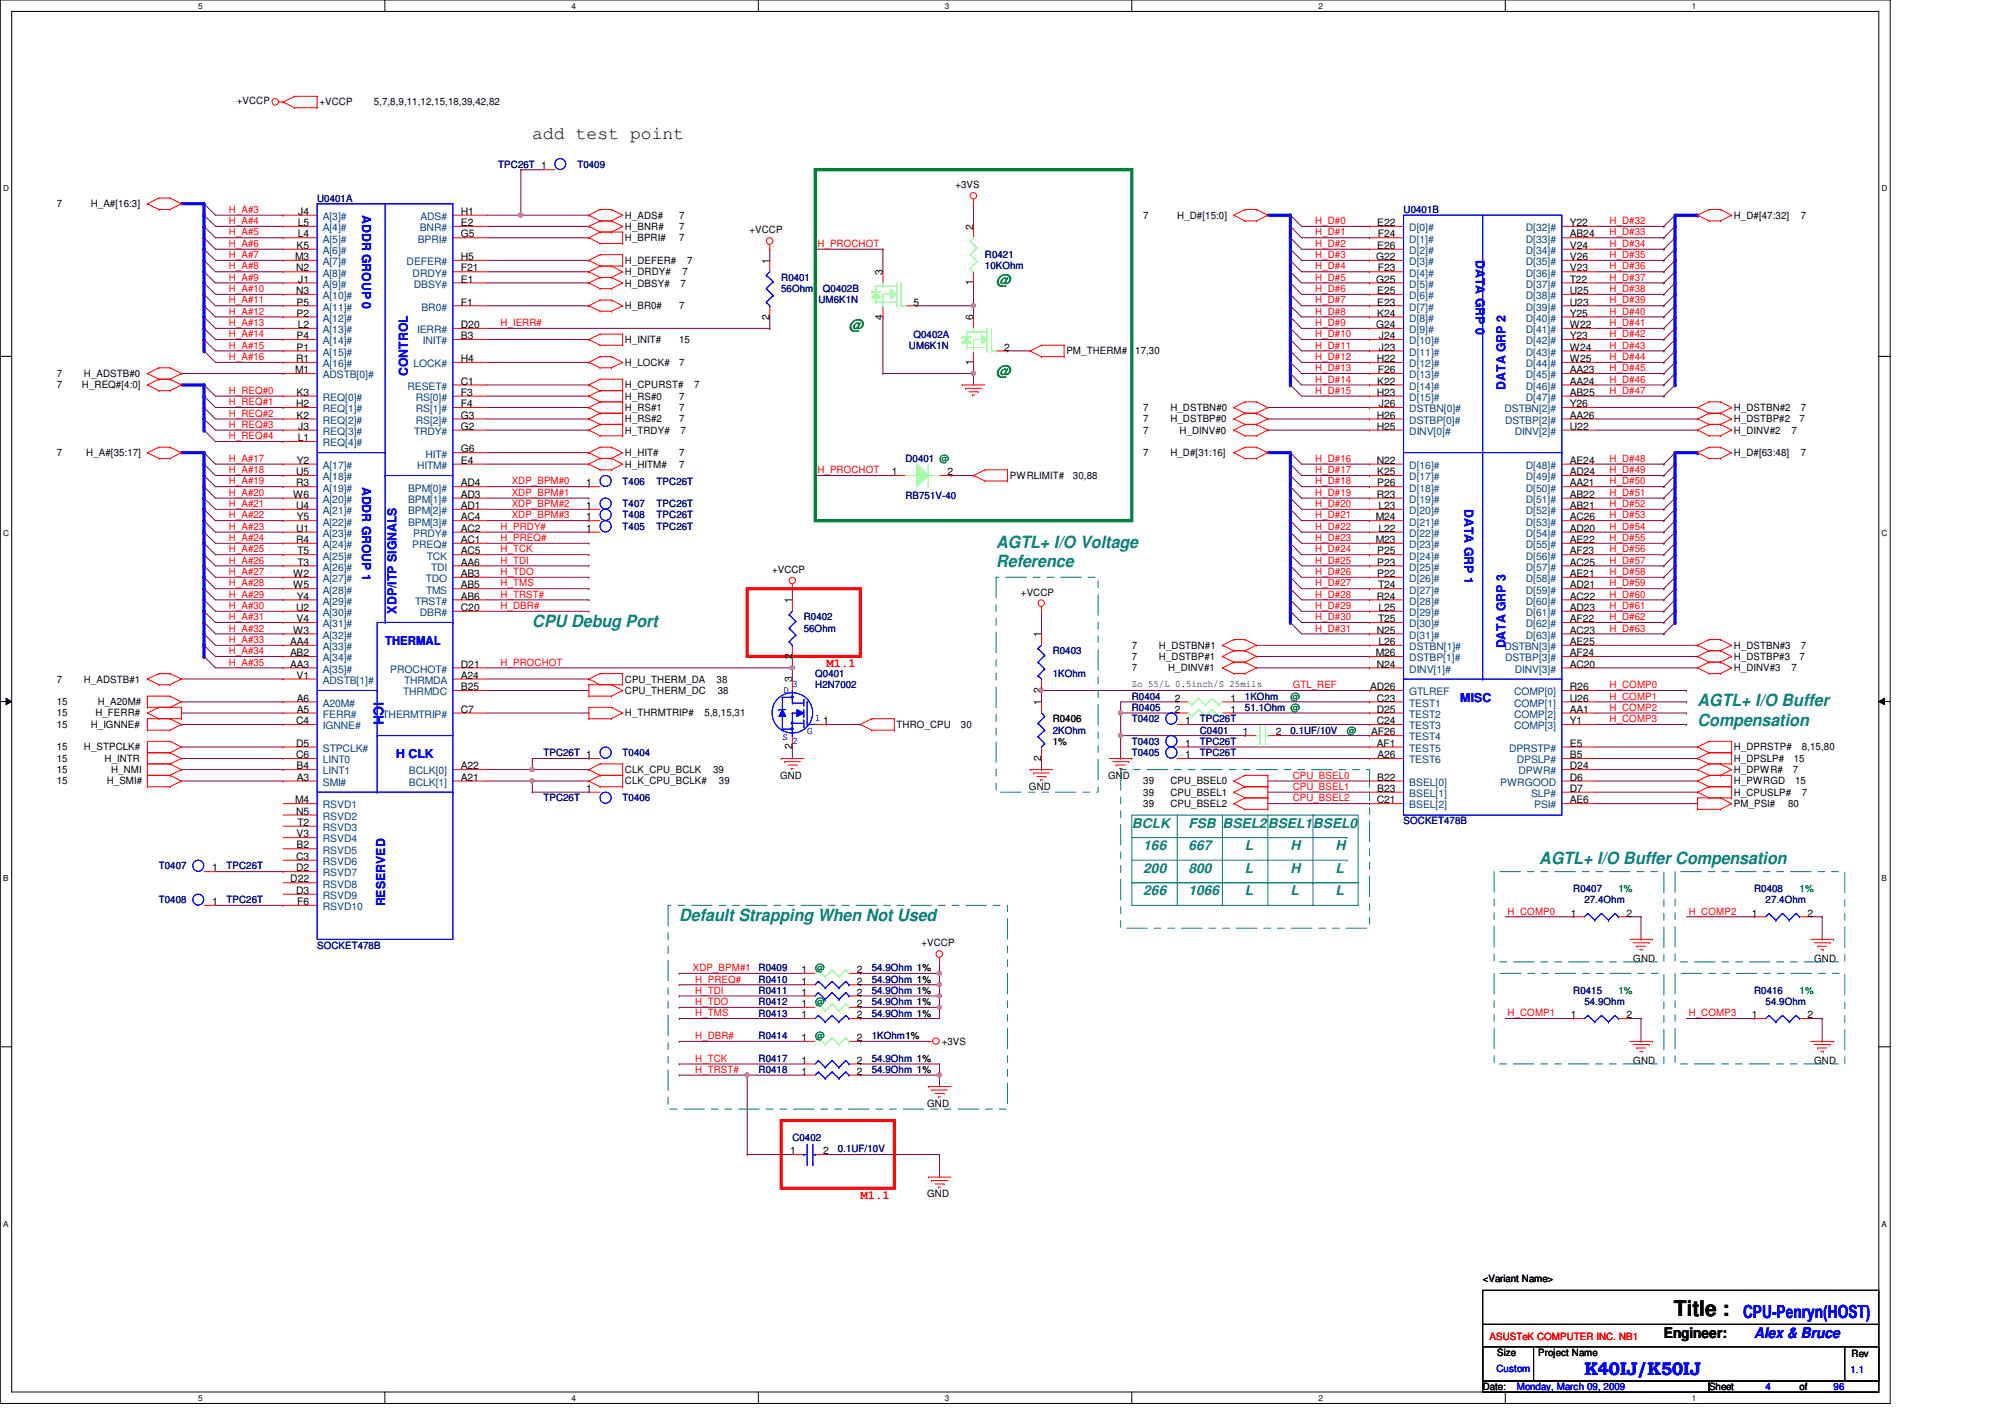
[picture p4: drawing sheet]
<svg xmlns="http://www.w3.org/2000/svg" width="297mm" height="210mm" viewBox="0 0 297 210" stroke-linecap="round" stroke-linejoin="round" font-family="sans-serif">
<defs><g id="words">
<text font-size="3.2" x="248" y="194.9">Title :</text>
<text font-size="2.7" x="78.9" y="20.6">add test point</text>
<g font-size="2.7" fill="#00f">
<text x="258.2" y="195.3">CPU-Penryn(HOST)</text>
<text x="234.7" y="203.7">K40IJ/K50IJ</text>
</g>
<g font-size="2.5" fill="#008080">
<text x="147.6" y="81.1">AGTL+ I/O Voltage</text>
<text x="147.6" y="84">Reference</text>
<text x="78.9" y="92.8">CPU Debug Port</text>
<text x="251.5" y="104.6">AGTL+ I/O Buffer</text>
<text x="251.5" y="107.5">Compensation</text>
<text x="228" y="128">AGTL+ I/O Buffer Compensation</text>
<text x="100.6" y="136.4">Default Strapping When Not Used</text>
</g>
<g font-size="2.2" fill="#008000">
<text x="147.6" y="42.2">@</text>
<text x="125.8" y="48.9">@</text>
<text x="147.6" y="55.7">@</text>
</g>
<text font-size="2.2" x="246.5" y="198.2">Engineer:</text>
<text font-size="2.2" fill="#00f" x="259.9" y="198.2">Alex &amp; Bruce</text>
<text font-size="2" fill="#00f" x="55.4" y="104" transform="rotate(90 55.4 104)">ICH</text>
<g font-size="2" fill="#008080">
<text x="167.7" y="122.6">BCLK</text>
<text x="169.4" y="125.9">166</text>
<text x="176.1" y="125.9">667</text>
<text x="176.1" y="122.6">FSB</text>
<text x="181.1" y="122.6">BSEL2</text>
<text x="184.4" y="125.9">L</text>
<text x="187.8" y="122.6">BSEL1</text>
<text x="191.2" y="125.9">H</text>
<text x="194.5" y="122.6">BSEL0</text>
<text x="197.9" y="125.9">H</text>
<text x="169.4" y="129.3">200</text>
<text x="176.1" y="129.3">800</text>
<text x="184.4" y="129.3">L</text>
<text x="191.2" y="129.3">H</text>
<text x="197.9" y="129.3">L</text>
<text x="169.4" y="132.6">266</text>
<text x="176.1" y="132.6">1066</text>
<text x="184.4" y="132.6">L</text>
<text x="191.2" y="132.6">L</text>
<text x="197.9" y="132.6">L</text>
</g>
<g font-size="1.8" fill="#00f">
<text x="53.7" y="31.9" transform="rotate(90 53.7 31.9)">ADDR GROUP 0</text>
<text x="218.6" y="38.6" transform="rotate(90 218.6 38.6)">DATA GRP 0</text>
<text x="60.4" y="55.7" transform="rotate(-90 60.4 55.7)">CONTROL</text>
<text x="223.1" y="57.7" transform="rotate(-90 223.1 57.7)">DATA GRP 2</text>
<text x="53.7" y="72.1" transform="rotate(90 53.7 72.1)">ADDR GROUP 1</text>
<text x="217" y="75.4" transform="rotate(90 217 75.4)">DATA GRP 1</text>
<text x="57.1" y="95.6">THERMAL</text>
<text x="58.8" y="90.9" transform="rotate(-90 58.8 90.9)">XDP/ITP SIGNALS</text>
<text x="223.1" y="96.1" transform="rotate(-90 223.1 96.1)">DATA GRP 3</text>
<text x="216.3" y="104">MISC</text>
<text x="58.7" y="112.4">H CLK</text>
<text x="57.1" y="134.3" transform="rotate(-90 57.1 134.3)">RESERVED</text>
</g>
<g font-size="1.8" fill="#f00">
<text x="122.4" y="98.8">M1.1</text>
<text x="127.5" y="177.5">M1.1</text>
</g>
<g font-size="1.5">
<text x="35.1" y="15.5">+VCCP</text>
<text x="47.3" y="15.6">+VCCP</text>
<text x="55.4" y="15.6">5,7,8,9,11,12,15,18,39,42,82</text>
<text x="141.6" y="27.9">+3VS</text>
<text x="8.4" y="30.7">7</text>
<text x="13.5" y="30.7">H_A#[16:3]</text>
<text x="44.1" y="33.5">L5</text>
<text x="44.1" y="35.2">L4</text>
<text x="44.2" y="31.8">J4</text>
<text x="68.3" y="31.8">H1</text>
<text x="68.3" y="33.5">E2</text>
<text x="68.3" y="35.2">G5</text>
<text x="92.6" y="32.4">H_ADS#</text>
<text x="92.6" y="35.7">H_BPRI#</text>
<text x="92.6" y="34.1">H_BNR#</text>
<text x="100.6" y="32.4">7</text>
<text x="100.6" y="35.7">7</text>
<text x="100.6" y="34.1">7</text>
<text x="111" y="34.5">+VCCP</text>
<text x="144.2" y="34" transform="rotate(-90 144.2 34)">2</text>
<text x="169.4" y="32.4">7</text>
<text x="174.4" y="32.4">H_D#[15:0]</text>
<text x="204" y="33.5">E22</text>
<text x="204.1" y="35.2">F24</text>
<text x="232.6" y="33.5">Y22</text>
<text x="232.6" y="35.2">AB24</text>
<text x="256.9" y="32.4">H_D#[47:32]</text>
<text x="266.8" y="32.4">7</text>
<text x="43.7" y="38.5">M3</text>
<text x="43.9" y="40.2">N2</text>
<text x="43.9" y="36.9">K5</text>
<text x="44.2" y="41.9">J1</text>
<text x="68.3" y="41.9">E1</text>
<text x="68.3" y="38.5">H5</text>
<text x="68.3" y="40.2">F21</text>
<text x="92.6" y="39.1">H_DEFER#</text>
<text x="92.6" y="40.8">H_DRDY#</text>
<text x="101.1" y="40.8">7</text>
<text x="101.8" y="39.1">7</text>
<text x="114" y="39.1" transform="rotate(-90 114 39.1)">1</text>
<text x="130.8" y="40.7" transform="rotate(-90 130.8 40.7)">3</text>
<text x="203.9" y="38.5">G22</text>
<text x="203.9" y="41.9">G25</text>
<text x="204" y="36.9">E26</text>
<text x="204.1" y="40.2">F23</text>
<text x="232.6" y="36.9">V24</text>
<text x="232.6" y="38.5">V26</text>
<text x="232.6" y="40.2">V23</text>
<text x="232.6" y="41.9">T22</text>
<text x="43.9" y="43.6">N3</text>
<text x="43.9" y="45.3">P5</text>
<text x="43.9" y="46.9">P2</text>
<text x="68.3" y="45.3">F1</text>
<text x="92.6" y="42.5">H_DBSY#</text>
<text x="92.6" y="45.8">H_BR0#</text>
<text x="100.6" y="45.8">7</text>
<text x="100.8" y="42.5">7</text>
<text x="114" y="47.3" transform="rotate(-90 114 47.3)">2</text>
<text x="130.8" y="47.3" transform="rotate(-90 130.8 47.3)">4</text>
<text x="135.3" y="45.3">5</text>
<text x="144.2" y="47.5" transform="rotate(-90 144.2 47.5)">6</text>
<text x="144.2" y="42.3" transform="rotate(-90 144.2 42.3)">1</text>
<text x="204" y="43.6">E25</text>
<text x="204" y="45.3">E23</text>
<text x="204" y="46.9">K24</text>
<text x="232.6" y="43.6">U25</text>
<text x="232.6" y="45.3">U23</text>
<text x="232.6" y="46.9">Y25</text>
<text x="43.9" y="53.6">R1</text>
<text x="43.9" y="50.2">P4</text>
<text x="43.9" y="51.9">P1</text>
<text x="44.1" y="48.6">L2</text>
<text x="68.3" y="48.6">D20</text>
<text x="68.3" y="50.2">B3</text>
<text x="68.3" y="53.6">H4</text>
<text x="92.6" y="50.8">H_INIT#</text>
<text x="100.6" y="50.8">15</text>
<text x="148.8" y="51.9">2</text>
<text x="158" y="52.5">PM_THERM#</text>
<text x="168.2" y="52.5">17,30</text>
<text x="203.9" y="48.6">G24</text>
<text x="204" y="53.6">H22</text>
<text x="204.3" y="50.2">J24</text>
<text x="204.3" y="51.9">J23</text>
<text x="232.6" y="48.6">W22</text>
<text x="232.6" y="50.2">Y23</text>
<text x="232.6" y="51.9">W24</text>
<text x="232.6" y="53.6">W25</text>
<text x="8.4" y="57.5">7</text>
<text x="8.4" y="55.8">7</text>
<text x="12.1" y="57.5">H_REQ#[4:0]</text>
<text x="12.4" y="55.8">H_ADSTB#0</text>
<text x="43.7" y="55.3">M1</text>
<text x="43.9" y="58.6">K3</text>
<text x="68.3" y="57">C1</text>
<text x="68.3" y="58.6">F3</text>
<text x="92.6" y="57.5">H_CPURST#</text>
<text x="92.6" y="59.2">H_RS#0</text>
<text x="92.6" y="54.2">H_LOCK#</text>
<text x="100.6" y="59.2">7</text>
<text x="100.6" y="54.2">7</text>
<text x="102.8" y="57.5">7</text>
<text x="144.2" y="54" transform="rotate(-90 144.2 54)">1</text>
<text x="204" y="58.6">H23</text>
<text x="204" y="57">K22</text>
<text x="204.1" y="55.3">F26</text>
<text x="232.6" y="55.3">AA23</text>
<text x="232.6" y="57">AA24</text>
<text x="232.6" y="58.6">AB25</text>
<text x="43.9" y="60.3">H2</text>
<text x="43.9" y="62">K2</text>
<text x="44.1" y="65.4">L1</text>
<text x="44.2" y="63.7">J3</text>
<text x="68.3" y="60.3">F4</text>
<text x="68.3" y="62">G3</text>
<text x="68.3" y="63.7">G2</text>
<text x="92.6" y="62.6">H_RS#2</text>
<text x="92.6" y="64.2">H_TRDY#</text>
<text x="92.6" y="60.9">H_RS#1</text>
<text x="100.6" y="62.6">7</text>
<text x="100.6" y="60.9">7</text>
<text x="100.8" y="64.2">7</text>
<text x="169.4" y="64.2">7</text>
<text x="169.4" y="62.6">7</text>
<text x="169.4" y="60.9">7</text>
<text x="173.4" y="62.6">H_DSTBP#0</text>
<text x="173.4" y="60.9">H_DSTBN#0</text>
<text x="174.7" y="64.2">H_DINV#0</text>
<text x="204" y="63.7">H25</text>
<text x="204" y="62">H26</text>
<text x="204.3" y="60.3">J26</text>
<text x="232.6" y="63.7">U22</text>
<text x="232.6" y="60.3">Y26</text>
<text x="232.6" y="62">AA26</text>
<text x="256.9" y="62.6">H_DSTBP#2</text>
<text x="256.9" y="60.9">H_DSTBN#2</text>
<text x="256.9" y="64.2">H_DINV#2</text>
<text x="265.4" y="64.2">7</text>
<text x="266.6" y="62.6">7</text>
<text x="266.8" y="60.9">7</text>
<text x="8.4" y="67.6">7</text>
<text x="12.8" y="67.6">H_A#[35:17]</text>
<text x="43.9" y="70.4">U5</text>
<text x="44" y="68.7">Y2</text>
<text x="68.3" y="67">G6</text>
<text x="68.3" y="68.7">E4</text>
<text x="92.6" y="69.3">H_HITM#</text>
<text x="92.6" y="67.6">H_HIT#</text>
<text x="100.6" y="69.3">7</text>
<text x="100.6" y="67.6">7</text>
<text x="132.1" y="70.4">1</text>
<text x="140.4" y="70.4">2</text>
<text x="149.6" y="71">PWRLIMIT#</text>
<text x="159" y="71">30,88</text>
<text x="169.4" y="67.6">7</text>
<text x="173.4" y="67.6">H_D#[31:16]</text>
<text x="204" y="68.7">N22</text>
<text x="204" y="70.4">K25</text>
<text x="232.6" y="68.7">AE24</text>
<text x="232.6" y="70.4">AD24</text>
<text x="256.9" y="67.6">H_D#[63:48]</text>
<text x="266.8" y="67.6">7</text>
<text x="43.4" y="73.7">W6</text>
<text x="43.9" y="72.1">R3</text>
<text x="43.9" y="75.4">U4</text>
<text x="44" y="77.1">Y5</text>
<text x="68.3" y="72.1">AD4</text>
<text x="68.3" y="73.7">AD3</text>
<text x="68.3" y="75.4">AD1</text>
<text x="68.3" y="77.1">AC4</text>
<text x="86.9" y="72.1">1</text>
<text x="86.9" y="75.4">1</text>
<text x="86.9" y="77.1">1</text>
<text x="203.8" y="77.1">M24</text>
<text x="204" y="73.7">R23</text>
<text x="204" y="72.1">P26</text>
<text x="204.2" y="75.4">L23</text>
<text x="232.6" y="72.1">AA21</text>
<text x="232.6" y="73.7">AB22</text>
<text x="232.6" y="75.4">AB21</text>
<text x="232.6" y="77.1">AC26</text>
<text x="43.9" y="78.8">U1</text>
<text x="43.9" y="80.4">R4</text>
<text x="44.1" y="82.1">T5</text>
<text x="44.1" y="83.8">T3</text>
<text x="68.3" y="78.8">AC2</text>
<text x="68.3" y="80.4">AC1</text>
<text x="68.3" y="82.1">AC5</text>
<text x="68.3" y="83.8">AA6</text>
<text x="86.9" y="78.8">1</text>
<text x="203.8" y="80.4">M23</text>
<text x="204" y="82.1">P25</text>
<text x="204" y="83.8">P23</text>
<text x="204.2" y="78.8">L22</text>
<text x="232.6" y="78.8">AD20</text>
<text x="232.6" y="80.4">AE22</text>
<text x="232.6" y="82.1">AF23</text>
<text x="232.6" y="83.8">AC25</text>
<text x="43.4" y="85.5">W2</text>
<text x="43.4" y="87.2">W5</text>
<text x="44" y="88.8">Y4</text>
<text x="68.3" y="85.5">AB3</text>
<text x="68.3" y="87.2">AB5</text>
<text x="68.3" y="88.8">AB6</text>
<text x="114.4" y="84.8">+VCCP</text>
<text x="117.3" y="89.4" transform="rotate(-90 117.3 89.4)">1</text>
<text x="151.3" y="88.2">+VCCP</text>
<text x="204" y="88.8">R24</text>
<text x="204" y="85.5">P22</text>
<text x="204.2" y="87.2">T24</text>
<text x="232.6" y="85.5">AE21</text>
<text x="232.6" y="87.2">AD21</text>
<text x="232.6" y="88.8">AC22</text>
<text x="43" y="95.5">AA4</text>
<text x="43.4" y="93.9">W3</text>
<text x="43.9" y="90.5">U2</text>
<text x="43.9" y="92.2">V4</text>
<text x="68.3" y="90.5">C20</text>
<text x="154.3" y="94.4" transform="rotate(-90 154.3 94.4)">1</text>
<text x="204" y="93.9">N25</text>
<text x="204.2" y="92.2">T25</text>
<text x="204.2" y="90.5">L25</text>
<text x="204.2" y="95.5">L26</text>
<text x="232.6" y="90.5">AD23</text>
<text x="232.6" y="92.2">AF22</text>
<text x="232.6" y="93.9">AC23</text>
<text x="232.6" y="95.5">AE25</text>
<text x="8.4" y="101.1">7</text>
<text x="12.4" y="101.1">H_ADSTB#1</text>
<text x="43" y="97.2">AB2</text>
<text x="43" y="98.9">AA3</text>
<text x="43.9" y="100.5">V1</text>
<text x="68.3" y="98.9">D21</text>
<text x="68.3" y="100.5">A24</text>
<text x="92.6" y="101.1">CPU_THERM_DA</text>
<text x="106.2" y="101.1">38</text>
<text x="117.3" y="101.1" transform="rotate(-90 117.3 101.1)">3</text>
<text x="117.3" y="97.6" transform="rotate(-90 117.3 97.6)">2</text>
<text x="167.7" y="99.4">7</text>
<text x="167.7" y="97.7">7</text>
<text x="167.7" y="96.1">7</text>
<text x="167.7" y="101.8">Zo 55/L 0.5inch/S 25mils</text>
<text x="171.7" y="97.7">H_DSTBP#1</text>
<text x="171.7" y="96.1">H_DSTBN#1</text>
<text x="173.1" y="99.4">H_DINV#1</text>
<text x="203.8" y="97.2">M26</text>
<text x="204" y="98.9">N24</text>
<text x="232.6" y="98.9">AC20</text>
<text x="232.6" y="97.2">AF24</text>
<text x="256.9" y="96.1">H_DSTBN#3</text>
<text x="256.9" y="97.7">H_DSTBP#3</text>
<text x="256.9" y="99.4">H_DINV#3</text>
<text x="265.4" y="99.4">7</text>
<text x="266.6" y="97.7">7</text>
<text x="266.8" y="96.1">7</text>
<text x="8.4" y="107.8">15</text>
<text x="8.4" y="106.1">15</text>
<text x="8.4" y="104.5">15</text>
<text x="13.5" y="107.8">H_IGNNE#</text>
<text x="14.1" y="106.1">H_FERR#</text>
<text x="14.5" y="104.5">H_A20M#</text>
<text x="43.9" y="107.3">C4</text>
<text x="44" y="103.9">A6</text>
<text x="44" y="105.6">A5</text>
<text x="68.3" y="105.6">C7</text>
<text x="68.3" y="102.2">B25</text>
<text x="92.6" y="106.1">H_THRMTRIP#</text>
<text x="92.6" y="102.8">CPU_THERM_DC</text>
<text x="104.3" y="106.1">5,8,15,31</text>
<text x="106.3" y="102.8">38</text>
<text x="122" y="107.3">1</text>
<text x="132.8" y="107.8">THRO_CPU</text>
<text x="142.4" y="107.8">30</text>
<text x="154.3" y="104.4" transform="rotate(-90 154.3 104.4)">1</text>
<text x="154.3" y="102.6" transform="rotate(-90 154.3 102.6)">2</text>
<text x="156" y="107">R0406</text>
<text x="174" y="103.9">2</text>
<text x="174" y="105.6">2</text>
<text x="175.6" y="107.3">1</text>
<text x="182.3" y="103.9">1</text>
<text x="182.3" y="105.6">1</text>
<text x="203" y="102.2">AD26</text>
<text x="204" y="107.3">C24</text>
<text x="204" y="105.6">D25</text>
<text x="204" y="103.9">C23</text>
<text x="232.6" y="102.2">R26</text>
<text x="232.6" y="103.9">U26</text>
<text x="232.6" y="105.6">AA1</text>
<text x="232.6" y="107.3">Y1</text>
<text x="8.4" y="112.9">15</text>
<text x="8.4" y="111.2">15</text>
<text x="12.4" y="111.2">H_STPCLK#</text>
<text x="15.5" y="112.9">H_INTR</text>
<text x="43.9" y="112.3">C6</text>
<text x="43.9" y="110.6">D5</text>
<text x="43.9" y="114">B4</text>
<text x="68.3" y="114">A22</text>
<text x="117.3" y="111" transform="rotate(-90 117.3 111)">2</text>
<text x="154.3" y="112.7" transform="rotate(-90 154.3 112.7)">2</text>
<text x="156" y="110.3">1%</text>
<text x="175.6" y="112.3">1</text>
<text x="175.6" y="110.6">1</text>
<text x="184.1" y="108.9">1</text>
<text x="189" y="108.9">2</text>
<text x="203.2" y="108.9">AF26</text>
<text x="204" y="110.6">AF1</text>
<text x="204.1" y="112.3">A26</text>
<text x="232.6" y="110.6">E5</text>
<text x="232.6" y="112.3">B5</text>
<text x="232.6" y="114">D24</text>
<text x="256.9" y="112.9">H_DPSLP#</text>
<text x="256.9" y="111.2">H_DPRSTP#</text>
<text x="265.8" y="112.9">15</text>
<text x="267" y="111.2">8,15,80</text>
<text x="8.4" y="116.2">15</text>
<text x="8.4" y="114.5">15</text>
<text x="15.8" y="116.2">H_SMI#</text>
<text x="16.5" y="114.5">H_NMI</text>
<text x="43.7" y="119">M4</text>
<text x="44" y="115.7">A3</text>
<text x="68.3" y="115.7">A21</text>
<text x="86.9" y="117.3">1</text>
<text x="92.6" y="116.2">CLK_CPU_BCLK#</text>
<text x="92.6" y="114.5">CLK_CPU_BCLK</text>
<text x="105.7" y="114.5">39</text>
<text x="106.5" y="116.2">39</text>
<text x="115.6" y="115.4">GND</text>
<text x="152.4" y="117.1">GND</text>
<text x="164.2" y="115.4">GND</text>
<text x="169.4" y="119.5">39</text>
<text x="169.4" y="116.2">39</text>
<text x="169.4" y="117.9">39</text>
<text x="173.4" y="119.5">CPU_BSEL2</text>
<text x="173.4" y="116.2">CPU_BSEL0</text>
<text x="173.4" y="117.9">CPU_BSEL1</text>
<text x="204" y="119">C21</text>
<text x="204" y="115.7">B22</text>
<text x="204" y="117.3">B23</text>
<text x="232.6" y="119">AE6</text>
<text x="232.6" y="115.7">D6</text>
<text x="232.6" y="117.3">D7</text>
<text x="256.9" y="116.2">H_PWRGD</text>
<text x="256.9" y="119.5">PM_PSI#</text>
<text x="256.9" y="117.9">H_CPUSLP#</text>
<text x="256.9" y="114.5">H_DPWR#</text>
<text x="264.9" y="119.5">80</text>
<text x="265.6" y="114.5">7</text>
<text x="265.9" y="116.2">15</text>
<text x="267" y="117.9">7</text>
<text x="43.9" y="120.7">N5</text>
<text x="43.9" y="124">V3</text>
<text x="43.9" y="125.7">B2</text>
<text x="44.1" y="122.3">T2</text>
<text x="31.4" y="129.1">1</text>
<text x="43" y="130.7">D22</text>
<text x="43.9" y="127.4">C3</text>
<text x="43.9" y="129.1">D2</text>
<text x="31.4" y="134.1">1</text>
<text x="43.9" y="132.4">D3</text>
<text x="44" y="134.1">F6</text>
<text x="232.7" y="135.8">1</text>
<text x="241" y="135.8">2</text>
<text x="259.5" y="135.8">1</text>
<text x="267.8" y="135.8">2</text>
<text x="136.5" y="140.2">+VCCP</text>
<text x="242" y="142.5">GND</text>
<text x="268.8" y="142.5">GND</text>
<text x="118.7" y="147.5">1</text>
<text x="118.7" y="144.1">1</text>
<text x="118.7" y="145.8">1</text>
<text x="118.7" y="149.2">1</text>
<text x="127" y="147.5">2</text>
<text x="127" y="144.1">2</text>
<text x="127" y="145.8">2</text>
<text x="127" y="149.2">2</text>
<text x="118.7" y="150.8">1</text>
<text x="118.7" y="154.2">1</text>
<text x="127" y="150.8">2</text>
<text x="127" y="154.2">2</text>
<text x="139.5" y="154.8">+3VS</text>
<text x="232.7" y="150.8">1</text>
<text x="241" y="150.8">2</text>
<text x="259.5" y="150.8">1</text>
<text x="267.8" y="150.8">2</text>
<text x="118.7" y="159.2">1</text>
<text x="118.7" y="157.6">1</text>
<text x="127" y="159.2">2</text>
<text x="127" y="157.6">2</text>
<text x="242" y="157.6">GND</text>
<text x="268.8" y="157.6">GND</text>
<text x="137.4" y="164">GND</text>
<text x="117" y="171">1</text>
<text x="122" y="171">2</text>
<text x="137.4" y="177.4">GND</text>
<text x="219.7" y="189.9">&lt;Variant Name&gt;</text>
<text x="221.8" y="200.9">Size</text>
<text x="227.9" y="200.9">Project Name</text>
<text x="274.3" y="201">Rev</text>
<text x="219.7" y="205.9">Date:</text>
<text x="253.2" y="205.9">Sheet</text>
<text x="266.6" y="205.9">of</text>
</g>
<g font-size="1.5" fill="#000080">
<text x="47" y="29.9">U0401A</text>
<text x="73.8" y="24.8">TPC26T 1</text>
<text x="85.6" y="24.8">T0409</text>
<text x="207.9" y="31.5">U0401B</text>
<text x="115.7" y="41.6">R0401</text>
<text x="145.9" y="38.3">R0421</text>
<text x="145.9" y="39.9">10KOhm</text>
<text x="115.7" y="43.3">56Ohm</text>
<text x="121.2" y="45">UM6K1N</text>
<text x="121.9" y="43.3">Q0402B</text>
<text x="134.7" y="51.6">UM6K1N</text>
<text x="135.3" y="50">Q0402A</text>
<text x="92.2" y="71.8">T406</text>
<text x="97.3" y="71.8">TPC26T</text>
<text x="134.2" y="68.4">D0401 @</text>
<text x="92.2" y="75.1">T407</text>
<text x="92.2" y="76.8">T408</text>
<text x="97.3" y="75.1">TPC26T</text>
<text x="97.3" y="76.8">TPC26T</text>
<text x="134.2" y="74">RB751V-40</text>
<text x="92.2" y="78.5">T405</text>
<text x="97.3" y="78.5">TPC26T</text>
<text x="119.1" y="91.9">R0402</text>
<text x="119.1" y="93.6">56Ohm</text>
<text x="120.8" y="100.3">Q0401</text>
<text x="120.8" y="101.9">H2N7002</text>
<text x="156" y="96.9">R0403</text>
<text x="156" y="100.3">1KOhm</text>
<text x="167.7" y="103.6">R0404</text>
<text x="167.7" y="105.3">R0405</text>
<text x="167.7" y="107">T0402</text>
<text x="177.8" y="107">TPC26T</text>
<text x="184.4" y="103.6">1KOhm</text>
<text x="184.4" y="105.3">51.1Ohm @</text>
<text x="80.5" y="112">TPC26T 1</text>
<text x="92.2" y="112">T0404</text>
<text x="156" y="108.7">2KOhm</text>
<text x="167.7" y="112">T0405</text>
<text x="167.7" y="110.3">T0403</text>
<text x="177.8" y="108.7">C0401</text>
<text x="177.8" y="112">TPC26T</text>
<text x="177.8" y="110.3">TPC26T</text>
<text x="191.2" y="108.7">0.1UF/10V</text>
<text x="80.5" y="118.7">TPC26T</text>
<text x="92.2" y="118.7">T0406</text>
<text x="207.9" y="122.1">SOCKET478B</text>
<text x="23.5" y="128.8">T0407</text>
<text x="33.6" y="128.8">TPC26T</text>
<text x="23.5" y="133.8">T0408</text>
<text x="33.6" y="133.8">TPC26T</text>
<text x="233.1" y="132.1">R0407</text>
<text x="234.7" y="133.8">27.4Ohm</text>
<text x="259.9" y="132.1">R0408</text>
<text x="261.6" y="133.8">27.4Ohm</text>
<text x="47" y="140.5">SOCKET478B</text>
<text x="112.4" y="143.8">R0409</text>
<text x="129.2" y="143.8">54.9Ohm 1%</text>
<text x="112.4" y="147.2">R0411</text>
<text x="112.4" y="145.5">R0410</text>
<text x="112.4" y="148.9">R0412</text>
<text x="129.2" y="147.2">54.9Ohm 1%</text>
<text x="129.2" y="145.5">54.9Ohm 1%</text>
<text x="129.2" y="148.9">54.9Ohm 1%</text>
<text x="233.1" y="147.2">R0415</text>
<text x="234.7" y="148.9">54.9Ohm</text>
<text x="259.9" y="147.2">R0416</text>
<text x="261.6" y="148.9">54.9Ohm</text>
<text x="112.4" y="150.6">R0413</text>
<text x="112.4" y="153.9">R0414</text>
<text x="129.2" y="150.6">54.9Ohm 1%</text>
<text x="129.2" y="153.9">1KOhm1%</text>
<text x="112.4" y="159">R0418</text>
<text x="112.4" y="157.3">R0417</text>
<text x="129.2" y="159">54.9Ohm 1%</text>
<text x="129.2" y="157.3">54.9Ohm 1%</text>
<text x="117.4" y="169">C0402</text>
<text x="124.1" y="170.7">0.1UF/10V</text>
</g>
<g font-size="1.5" fill="#f00">
<text x="33.9" y="33.2">H_A#4</text>
<text x="33.9" y="31.5">H_A#3</text>
<text x="33.9" y="34.9">H_A#5</text>
<text x="194.9" y="33.2">H_D#0</text>
<text x="194.9" y="34.9">H_D#1</text>
<text x="238.5" y="34.9">H_D#33</text>
<text x="238.5" y="33.2">H_D#32</text>
<text x="33.9" y="41.6">H_A#9</text>
<text x="33.9" y="39.9">H_A#8</text>
<text x="33.9" y="38.2">H_A#7</text>
<text x="33.9" y="36.6">H_A#6</text>
<text x="121.1" y="36.6">H_PROCHOT</text>
<text x="194.9" y="36.6">H_D#2</text>
<text x="194.9" y="41.6">H_D#5</text>
<text x="194.9" y="38.2">H_D#3</text>
<text x="194.9" y="39.9">H_D#4</text>
<text x="238.5" y="41.6">H_D#37</text>
<text x="238.5" y="36.6">H_D#34</text>
<text x="238.5" y="38.2">H_D#35</text>
<text x="238.5" y="39.9">H_D#36</text>
<text x="33.9" y="43.3">H_A#10</text>
<text x="33.9" y="45">H_A#11</text>
<text x="33.9" y="46.6">H_A#12</text>
<text x="194.9" y="46.6">H_D#8</text>
<text x="194.9" y="45">H_D#7</text>
<text x="194.9" y="43.3">H_D#6</text>
<text x="238.5" y="43.3">H_D#38</text>
<text x="238.5" y="46.6">H_D#40</text>
<text x="238.5" y="45">H_D#39</text>
<text x="33.9" y="50">H_A#14</text>
<text x="33.9" y="48.3">H_A#13</text>
<text x="33.9" y="53.3">H_A#16</text>
<text x="33.9" y="51.6">H_A#15</text>
<text x="74.2" y="48.3">H_IERR#</text>
<text x="194.9" y="50">H_D#10</text>
<text x="194.9" y="51.6">H_D#11</text>
<text x="194.9" y="53.3">H_D#12</text>
<text x="194.9" y="48.3">H_D#9</text>
<text x="238.5" y="53.3">H_D#44</text>
<text x="238.5" y="51.6">H_D#43</text>
<text x="238.5" y="48.3">H_D#41</text>
<text x="238.5" y="50">H_D#42</text>
<text x="33.9" y="58.3">H_REQ#0</text>
<text x="194.9" y="56.7">H_D#14</text>
<text x="194.9" y="55">H_D#13</text>
<text x="194.9" y="58.3">H_D#15</text>
<text x="238.5" y="55">H_D#45</text>
<text x="238.5" y="58.3">H_D#47</text>
<text x="238.5" y="56.7">H_D#46</text>
<text x="33.9" y="63.4">H_REQ#3</text>
<text x="33.9" y="65.1">H_REQ#4</text>
<text x="33.9" y="60">H_REQ#1</text>
<text x="33.9" y="61.7">H_REQ#2</text>
<text x="33.9" y="68.4">H_A#17</text>
<text x="33.9" y="71.8">H_A#19</text>
<text x="33.9" y="70.1">H_A#18</text>
<text x="75.8" y="71.8">XDP_BPM#0</text>
<text x="121.1" y="70.1">H_PROCHOT</text>
<text x="194.9" y="68.4">H_D#16</text>
<text x="194.9" y="70.1">H_D#17</text>
<text x="194.9" y="71.8">H_D#18</text>
<text x="238.5" y="68.4">H_D#48</text>
<text x="238.5" y="70.1">H_D#49</text>
<text x="238.5" y="71.8">H_D#50</text>
<text x="33.9" y="76.8">H_A#22</text>
<text x="33.9" y="73.4">H_A#20</text>
<text x="33.9" y="75.1">H_A#21</text>
<text x="75.8" y="73.4">XDP_BPM#1</text>
<text x="75.8" y="75.1">XDP_BPM#2</text>
<text x="75.8" y="76.8">XDP_BPM#3</text>
<text x="194.9" y="75.1">H_D#20</text>
<text x="194.9" y="73.4">H_D#19</text>
<text x="194.9" y="76.8">H_D#21</text>
<text x="238.5" y="76.8">H_D#53</text>
<text x="238.5" y="75.1">H_D#52</text>
<text x="238.5" y="73.4">H_D#51</text>
<text x="33.9" y="81.8">H_A#25</text>
<text x="33.9" y="78.5">H_A#23</text>
<text x="33.9" y="83.5">H_A#26</text>
<text x="33.9" y="80.1">H_A#24</text>
<text x="74.2" y="81.8">H_TCK</text>
<text x="74.2" y="83.5">H_TDI</text>
<text x="74.2" y="80.1">H_PREQ#</text>
<text x="74.2" y="78.5">H_PRDY#</text>
<text x="194.9" y="78.5">H_D#22</text>
<text x="194.9" y="83.5">H_D#25</text>
<text x="194.9" y="81.8">H_D#24</text>
<text x="194.9" y="80.1">H_D#23</text>
<text x="238.5" y="81.8">H_D#56</text>
<text x="238.5" y="78.5">H_D#54</text>
<text x="238.5" y="80.1">H_D#55</text>
<text x="238.5" y="83.5">H_D#57</text>
<text x="33.9" y="86.9">H_A#28</text>
<text x="33.9" y="85.2">H_A#27</text>
<text x="33.9" y="88.5">H_A#29</text>
<text x="74.2" y="85.2">H_TDO</text>
<text x="74.2" y="86.9">H_TMS</text>
<text x="74.2" y="88.5">H_TRST#</text>
<text x="194.9" y="86.9">H_D#27</text>
<text x="194.9" y="85.2">H_D#26</text>
<text x="194.9" y="88.5">H_D#28</text>
<text x="238.5" y="85.2">H_D#58</text>
<text x="238.5" y="88.5">H_D#60</text>
<text x="238.5" y="86.9">H_D#59</text>
<text x="33.9" y="91.9">H_A#31</text>
<text x="33.9" y="90.2">H_A#30</text>
<text x="33.9" y="95.2">H_A#33</text>
<text x="33.9" y="93.6">H_A#32</text>
<text x="74.2" y="90.2">H_DBR#</text>
<text x="194.9" y="91.9">H_D#30</text>
<text x="194.9" y="90.2">H_D#29</text>
<text x="194.9" y="93.6">H_D#31</text>
<text x="238.5" y="90.2">H_D#61</text>
<text x="238.5" y="93.6">H_D#63</text>
<text x="238.5" y="91.9">H_D#62</text>
<text x="33.9" y="96.9">H_A#34</text>
<text x="33.9" y="98.6">H_A#35</text>
<text x="74.2" y="98.6">H_PROCHOT</text>
<text x="191.5" y="101.9">GTL_REF</text>
<text x="238.5" y="101.9">H_COMP0</text>
<text x="238.5" y="103.6">H_COMP1</text>
<text x="238.5" y="105.3">H_COMP2</text>
<text x="238.5" y="107">H_COMP3</text>
<text x="191.5" y="117">CPU_BSEL1</text>
<text x="191.5" y="118.7">CPU_BSEL2</text>
<text x="191.5" y="115.4">CPU_BSEL0</text>
<text x="223.3" y="135.5">H_COMP0</text>
<text x="250.2" y="135.5">H_COMP2</text>
<text x="102.7" y="143.8">XDP_BPM#1</text>
<text x="103" y="145.5">H_PREQ#</text>
<text x="103" y="147.2">H_TDI</text>
<text x="103" y="148.9">H_TDO</text>
<text x="103" y="150.5">H_TMS</text>
<text x="103" y="153.9">H_DBR#</text>
<text x="223.3" y="150.5">H_COMP1</text>
<text x="250.2" y="150.5">H_COMP3</text>
<text x="103" y="157.3">H_TCK</text>
<text x="103" y="158.9">H_TRST#</text>
<text x="220.7" y="198.5">ASUSTeK COMPUTER INC. NB1</text>
</g>
<g font-size="1.5" fill="#004080">
<text x="47.8" y="32.6">A[3]#</text>
<text x="47.8" y="34.2">A[4]#</text>
<text x="47.8" y="35.9">A[5]#</text>
<text x="61.9" y="35.9">BPRI#</text>
<text x="62.2" y="34.2">BNR#</text>
<text x="62.3" y="32.6">ADS#</text>
<text x="208.8" y="34.2">D[0]#</text>
<text x="208.8" y="35.9">D[1]#</text>
<text x="226.1" y="34.2">D[32]#</text>
<text x="226.1" y="35.9">D[33]#</text>
<text x="47.8" y="37.6">A[6]#</text>
<text x="47.8" y="39.3">A[7]#</text>
<text x="47.8" y="41">A[8]#</text>
<text x="60.2" y="39.3">DEFER#</text>
<text x="61.1" y="41">DRDY#</text>
<text x="208.8" y="37.6">D[2]#</text>
<text x="208.8" y="39.3">D[3]#</text>
<text x="208.8" y="41">D[4]#</text>
<text x="226.1" y="37.6">D[34]#</text>
<text x="226.1" y="39.3">D[35]#</text>
<text x="226.1" y="41">D[36]#</text>
<text x="47.8" y="44.3">A[10]#</text>
<text x="47.8" y="46">A[11]#</text>
<text x="47.8" y="47.7">A[12]#</text>
<text x="47.8" y="42.6">A[9]#</text>
<text x="61.3" y="42.6">DBSY#</text>
<text x="62.4" y="46">BR0#</text>
<text x="208.8" y="42.6">D[5]#</text>
<text x="208.8" y="44.3">D[6]#</text>
<text x="208.8" y="46">D[7]#</text>
<text x="208.8" y="47.7">D[8]#</text>
<text x="226.1" y="42.6">D[37]#</text>
<text x="226.1" y="44.3">D[38]#</text>
<text x="226.1" y="46">D[39]#</text>
<text x="226.1" y="47.7">D[40]#</text>
<text x="47.8" y="49.4">A[13]#</text>
<text x="47.8" y="51">A[14]#</text>
<text x="47.8" y="52.7">A[15]#</text>
<text x="61.8" y="49.4">IERR#</text>
<text x="62.6" y="51">INIT#</text>
<text x="208.8" y="51">D[10]#</text>
<text x="208.8" y="52.7">D[11]#</text>
<text x="208.8" y="49.4">D[9]#</text>
<text x="226.1" y="49.4">D[41]#</text>
<text x="226.1" y="51">D[42]#</text>
<text x="226.1" y="52.7">D[43]#</text>
<text x="47.8" y="54.4">A[16]#</text>
<text x="47.8" y="56">ADSTB[0]#</text>
<text x="47.8" y="59.4">REQ[0]#</text>
<text x="60.4" y="57.7">RESET#</text>
<text x="61.3" y="54.4">LOCK#</text>
<text x="61.6" y="59.4">RS[0]#</text>
<text x="208.8" y="54.4">D[12]#</text>
<text x="208.8" y="56">D[13]#</text>
<text x="208.8" y="57.7">D[14]#</text>
<text x="208.8" y="59.4">D[15]#</text>
<text x="226.1" y="54.4">D[44]#</text>
<text x="226.1" y="56">D[45]#</text>
<text x="226.1" y="57.7">D[46]#</text>
<text x="226.1" y="59.4">D[47]#</text>
<text x="47.8" y="61.1">REQ[1]#</text>
<text x="47.8" y="62.8">REQ[2]#</text>
<text x="47.8" y="64.4">REQ[3]#</text>
<text x="61.3" y="64.4">TRDY#</text>
<text x="61.6" y="61.1">RS[1]#</text>
<text x="61.6" y="62.8">RS[2]#</text>
<text x="208.8" y="64.4">DINV[0]#</text>
<text x="208.8" y="61.1">DSTBN[0]#</text>
<text x="208.8" y="62.8">DSTBP[0]#</text>
<text x="222.9" y="61.1">DSTBN[2]#</text>
<text x="223" y="62.8">DSTBP[2]#</text>
<text x="224.4" y="64.4">DINV[2]#</text>
<text x="47.8" y="69.5">A[17]#</text>
<text x="47.8" y="71.2">A[18]#</text>
<text x="47.8" y="66.1">REQ[4]#</text>
<text x="61.8" y="69.5">HITM#</text>
<text x="63" y="67.8">HIT#</text>
<text x="208.8" y="69.5">D[16]#</text>
<text x="208.8" y="71.2">D[17]#</text>
<text x="226.1" y="69.5">D[48]#</text>
<text x="226.1" y="71.2">D[49]#</text>
<text x="47.8" y="72.8">A[19]#</text>
<text x="47.8" y="74.5">A[20]#</text>
<text x="47.8" y="76.2">A[21]#</text>
<text x="47.8" y="77.9">A[22]#</text>
<text x="60.4" y="72.8">BPM[0]#</text>
<text x="60.4" y="74.5">BPM[1]#</text>
<text x="60.4" y="76.2">BPM[2]#</text>
<text x="60.4" y="77.9">BPM[3]#</text>
<text x="208.8" y="72.8">D[18]#</text>
<text x="208.8" y="74.5">D[19]#</text>
<text x="208.8" y="76.2">D[20]#</text>
<text x="208.8" y="77.9">D[21]#</text>
<text x="226.1" y="72.8">D[50]#</text>
<text x="226.1" y="74.5">D[51]#</text>
<text x="226.1" y="76.2">D[52]#</text>
<text x="226.1" y="77.9">D[53]#</text>
<text x="47.8" y="79.5">A[23]#</text>
<text x="47.8" y="81.2">A[24]#</text>
<text x="47.8" y="82.9">A[25]#</text>
<text x="61.1" y="81.2">PREQ#</text>
<text x="61.2" y="79.5">PRDY#</text>
<text x="63.2" y="82.9">TCK</text>
<text x="208.8" y="79.5">D[22]#</text>
<text x="208.8" y="81.2">D[23]#</text>
<text x="208.8" y="82.9">D[24]#</text>
<text x="226.1" y="79.5">D[54]#</text>
<text x="226.1" y="81.2">D[55]#</text>
<text x="226.1" y="82.9">D[56]#</text>
<text x="47.8" y="84.5">A[26]#</text>
<text x="47.8" y="86.2">A[27]#</text>
<text x="47.8" y="87.9">A[28]#</text>
<text x="47.8" y="89.6">A[29]#</text>
<text x="61.5" y="89.6">TRST#</text>
<text x="63.1" y="86.2">TDO</text>
<text x="63.1" y="87.9">TMS</text>
<text x="63.9" y="84.5">TDI</text>
<text x="208.8" y="84.5">D[25]#</text>
<text x="208.8" y="86.2">D[26]#</text>
<text x="208.8" y="87.9">D[27]#</text>
<text x="208.8" y="89.6">D[28]#</text>
<text x="226.1" y="84.5">D[57]#</text>
<text x="226.1" y="86.2">D[58]#</text>
<text x="226.1" y="87.9">D[59]#</text>
<text x="226.1" y="89.6">D[60]#</text>
<text x="47.8" y="91.3">A[30]#</text>
<text x="47.8" y="92.9">A[31]#</text>
<text x="47.8" y="94.6">A[32]#</text>
<text x="62.2" y="91.3">DBR#</text>
<text x="208.8" y="91.3">D[29]#</text>
<text x="208.8" y="92.9">D[30]#</text>
<text x="208.8" y="94.6">D[31]#</text>
<text x="226.1" y="91.3">D[61]#</text>
<text x="226.1" y="92.9">D[62]#</text>
<text x="226.1" y="94.6">D[63]#</text>
<text x="47.8" y="101.3">ADSTB[1]#</text>
<text x="47.8" y="96.3">A[33]#</text>
<text x="47.8" y="98">A[34]#</text>
<text x="47.8" y="99.7">A[35]#</text>
<text x="57.8" y="99.7">PROCHOT#</text>
<text x="59.9" y="101.3">THRMDA</text>
<text x="208.8" y="99.7">DINV[1]#</text>
<text x="208.8" y="96.3">DSTBN[1]#</text>
<text x="208.8" y="98">DSTBP[1]#</text>
<text x="222.9" y="96.3">DSTBN[3]#</text>
<text x="223" y="98">DSTBP[3]#</text>
<text x="224.4" y="99.7">DINV[3]#</text>
<text x="47.8" y="104.7">A20M#</text>
<text x="47.8" y="106.3">FERR#</text>
<text x="56.7" y="106.3">THERMTRIP#</text>
<text x="59.7" y="103">THRMDC</text>
<text x="208.8" y="103">GTLREF</text>
<text x="208.8" y="106.3">TEST2</text>
<text x="208.8" y="104.7">TEST1</text>
<text x="224.3" y="103">COMP[0]</text>
<text x="224.3" y="104.7">COMP[1]</text>
<text x="224.3" y="106.3">COMP[2]</text>
<text x="47.8" y="108">IGNNE#</text>
<text x="47.8" y="113.1">LINT0</text>
<text x="47.8" y="111.4">STPCLK#</text>
<text x="208.8" y="111.4">TEST5</text>
<text x="208.8" y="108">TEST3</text>
<text x="208.8" y="109.7">TEST4</text>
<text x="208.8" y="113.1">TEST6</text>
<text x="223.6" y="111.4">DPRSTP#</text>
<text x="224.3" y="108">COMP[3]</text>
<text x="224.7" y="113.1">DPSLP#</text>
<text x="47.8" y="119.8">RSVD1</text>
<text x="47.8" y="114.7">LINT1</text>
<text x="47.8" y="116.4">SMI#</text>
<text x="60.6" y="114.7">BCLK[0]</text>
<text x="60.6" y="116.4">BCLK[1]</text>
<text x="208.8" y="116.4">BSEL[0]</text>
<text x="208.8" y="118.1">BSEL[1]</text>
<text x="208.8" y="119.8">BSEL[2]</text>
<text x="222.2" y="116.4">PWRGOOD</text>
<text x="225" y="114.7">DPWR#</text>
<text x="226.8" y="118.1">SLP#</text>
<text x="227.3" y="119.8">PSI#</text>
<text x="47.8" y="121.5">RSVD2</text>
<text x="47.8" y="123.1">RSVD3</text>
<text x="47.8" y="124.8">RSVD4</text>
<text x="47.8" y="126.4">RSVD5</text>
<text x="47.8" y="128.1">RSVD6</text>
<text x="47.8" y="129.8">RSVD7</text>
<text x="47.8" y="131.5">RSVD8</text>
<text x="47.8" y="133.2">RSVD9</text>
<text x="47.8" y="134.8">RSVD10</text>
</g>
<g font-size="1.5" fill="#00f">
<text x="117.4" y="101.8">3</text>
<text x="116.1" y="102.7">D</text>
<text x="120.8" y="106.8">1</text>
<text x="115.9" y="109.6">S</text>
<text x="117.4" y="110.2">2</text>
<text x="119.6" y="108.7">G</text>
<text x="221.7" y="203.2">Custom</text>
<text x="274.1" y="203.4">1.1</text>
<text x="224.7" y="205.9">Monday, March 09, 2009</text>
<text x="261.6" y="205.9">4</text>
<text x="271.6" y="205.9">96</text>
</g>
<g font-size="1.5" fill="#008000">
<text x="191.2" y="103.6">@</text>
<text x="199.6" y="108.7">@</text>
<text x="239.8" y="132.1">1%</text>
<text x="266.6" y="132.1">1%</text>
<text x="120.8" y="143.8">@</text>
<text x="120.8" y="148.9">@</text>
<text x="239.8" y="147.2">1%</text>
<text x="266.6" y="147.2">1%</text>
<text x="120.8" y="153.9">@</text>
</g>
<g font-size="1.2">
<text x="29.4" y="1.3">5</text>
<text x="84.7" y="1.3">4</text>
<text x="140" y="1.3">3</text>
<text x="195.3" y="1.3">2</text>
<text x="250.7" y="1.3">1</text>
<text x=".5" y="28.3">D</text>
<text x="278.8" y="28.3">D</text>
<text x=".5" y="79.4">C</text>
<text x="278.8" y="79.4">C</text>
<text x=".5" y="130.6">B</text>
<text x="278.8" y="130.6">B</text>
<text x=".5" y="181.7">A</text>
<text x="278.8" y="181.7">A</text>
<text x="29.4" y="207.5">5</text>
<text x="84.7" y="207.5">4</text>
<text x="140" y="207.5">3</text>
<text x="195.3" y="207.5">2</text>
<text x="250.7" y="207.5">1</text>
</g>
</g></defs>
<path d="M0 0h280v207.9h-280zM1.7 1.7h276.6v204.5h-276.6z" fill="none" stroke="#000" stroke-width=".15"/>
<g fill="#fff">
<path d="M29.4 .2h.6v1.3h-.6z"/>
<path d="M29.4 206.4h.6v1.3h-.6z"/>
</g>
<path d="M57 0v1.7M57 206.2v1.7" fill="none" stroke="#000" stroke-width=".15"/>
<g fill="#fff">
<path d="M84.7 .2h.6v1.3h-.6z"/>
<path d="M84.7 206.4h.6v1.3h-.6z"/>
</g>
<path d="M112.3 0v1.7M112.3 206.2v1.7" fill="none" stroke="#000" stroke-width=".15"/>
<g fill="#fff">
<path d="M140 .2h.6v1.3h-.6z"/>
<path d="M140 206.4h.6v1.3h-.6z"/>
</g>
<path d="M167.7 0v1.7M167.7 206.2v1.7" fill="none" stroke="#000" stroke-width=".15"/>
<g fill="#fff">
<path d="M195.3 .2h.7v1.3h-.7z"/>
<path d="M195.3 206.4h.7v1.3h-.7z"/>
</g>
<path d="M223 0v1.7M223 206.2v1.7" fill="none" stroke="#000" stroke-width=".15"/>
<g fill="#fff">
<path d="M250.7 .2h.6v1.3h-.6z"/>
<path d="M250.7 206.4h.6v1.3h-.6z"/>
<path d="M.5 27.2h.8v1.4h-.8z"/>
<path d="M278.8 27.2h.8v1.4h-.8z"/>
<path d="M.5 78.3h.8v1.4h-.8z"/>
<path d="M278.8 78.3h.8v1.4h-.8z"/>
</g>
<path d="M0 52.8h1.7M278.3 52.8h1.7" fill="none" stroke="#000" stroke-width=".15"/>
<g fill="#fff">
<path d="M.5 129.5h.7v1.3h-.7z"/>
<path d="M278.8 129.5h.7v1.3h-.7z"/>
</g>
<path d="M0 103.9h1.7M.9 103.4l.8 .5-.8 .5zM278.3 103.9l.9-.5v1zM278.3 103.9h1.7" fill="none" stroke="#000" stroke-width=".15"/>
<path d="M.9 103.4l.8 .5-.8 .5zM278.3 103.9l.9-.5v1z" fill="#000"/>
<g fill="#fff">
<path d="M.5 180.6h.7v1.3h-.7z"/>
<path d="M278.8 180.6h.7v1.3h-.7z"/>
</g>
<path d="M0 155.1h1.7M278.3 155.1h1.7" fill="none" stroke="#000" stroke-width=".15"/>
<g fill="none" stroke="#800040" stroke-width=".15">
<path d="M31.9 68.7h10M31.9 77.1h10M31.9 73.8h10M31.9 78.8h10M31.9 75.4h10M31.9 72.1h10M41.9 68.7h.1M41.9 77.1h.1M41.9 73.8h.1M41.9 78.8h.1M41.9 75.4h.1M41.9 72.1h.1"/>
<path d="M31.9 82.2h10M31.9 92.2h10M31.9 87.2h10M31.9 85.5h10M31.9 90.6h10M31.9 88.9h10M31.9 83.8h10M41.9 82.2h.1M41.9 92.2h.1M41.9 87.2h.1M41.9 85.5h.1M41.9 90.6h.1"/>
<path d="M41.9 88.9h.1M41.9 83.8h.1"/>
</g>
<path d="M26.9 67.1h3.3" fill="none" stroke="#00f" stroke-width=".47"/>
<circle cx="30.2" cy="67.1" r=".23" fill="#00f"/>
<path d="M31.9 70.4h10M41.9 70.4h.1M31.9 80.5h10M41.9 80.5h.1M154.3 104h.1M154.3 102.3v1.7" fill="none" stroke="#800040" stroke-width=".15"/>
<path d="M248.2 67.1h3.3" fill="none" stroke="#00f" stroke-width=".47"/>
<circle cx="251.5" cy="67.1" r=".23" fill="#00f"/>
<g fill="none" stroke="#800040" stroke-width=".15">
<path d="M236.4 35.2h10.1M236.4 36.9h10.1M236.4 38.6h10.1M246.5 35.2h.1M246.5 36.9h.1M246.5 38.6h.1M192.8 50.3h10.1M192.8 46.9h10.1M192.8 52h10.1M202.9 50.3h.1M202.9 46.9h.1M202.9 52h.1"/>
<path d="M236.4 41.9h10.1M246.5 41.9h.1M187.8 62.1h15.1M192.8 68.7h10.1M192.8 75.4h10.1M192.8 70.4h10.1M202.9 68.7h.1M202.9 62.1h.1M202.9 75.4h.1M202.9 70.4h.1M236.4 68.7h10.1M236.4 77.1h10.1"/>
<path d="M246.5 68.7h.1M246.5 77.1h.1M154.3 93.9h.1M154.3 90.6v3.3M186.1 98.9h16.8M192.8 87.2h10.1M202.9 87.2h.1M202.9 98.9h.1M236.4 90.6h10.1M236.4 85.5h10.1M246.5 90.6h.1M246.5 85.5h.1"/>
<path d="M154.3 114h.1M154.3 112.4v1.6M236.4 114h15.1M251.5 114h.1M223 135.8h10.1M233.1 135.8h.1"/>
</g>
<path d="M248.2 31.9h3.3" fill="none" stroke="#00f" stroke-width=".47"/>
<circle cx="251.5" cy="31.9" r=".23" fill="#00f"/>
<g fill="none" stroke="#800040" stroke-width=".15">
<path d="M192.8 36.9h10.1M192.8 33.5h10.1M202.9 36.9h.1M202.9 33.5h.1M236.4 33.5h10.1M246.5 33.5h.1M192.8 53.7h10.1M192.8 45.3h10.1M202.9 53.7h.1M202.9 45.3h.1M236.4 53.7h10.1M236.4 52h10.1"/>
<path d="M246.5 53.7h.1M246.5 52h.1M192.8 72.1h10.1M202.9 72.1h.1M236.4 75.4h10.1M246.5 75.4h.1M186.1 97.2h16.8M192.8 92.2h10.1M202.9 97.2h.1M202.9 92.2h.1M236.4 93.9h10.1M236.4 88.9h10.1"/>
<path d="M236.4 87.2h10.1M246.5 93.9h.1M246.5 88.9h.1M246.5 87.2h.1M166 109h.1M166 105.6v3.4M236.4 102.3h13.4M236.4 112.4h15.1M249.8 102.3h.1M251.5 112.4h.1"/>
</g>
<path d="M187.8 67.1h3.4" fill="none" stroke="#00f" stroke-width=".47"/>
<circle cx="191.2" cy="67.1" r=".23" fill="#00f"/>
<g fill="none" stroke="#800040" stroke-width=".15">
<path d="M192.8 38.6h10.1M202.9 38.6h.1M192.8 41.9h10.1M192.8 48.6h10.1M202.9 41.9h.1M202.9 48.6h.1M236.4 48.6h10.1M246.5 48.6h.1M236.4 60.4h15.1M236.4 70.4h10.1M246.5 70.4h.1M251.5 60.4h.1"/>
<path d="M192.8 85.5h10.1M202.9 85.5h.1M236.4 95.6h15.1M236.4 98.9h15.1M251.5 95.6h.1M251.5 98.9h.1M236.4 104h13.4M236.4 119h15.1M249.8 104h.1M251.5 119h.1"/>
</g>
<path d="M187.8 31.9h3.4" fill="none" stroke="#00f" stroke-width=".47"/>
<circle cx="191.2" cy="31.9" r=".23" fill="#00f"/>
<path d="M236.4 55.3h10.1M246.5 55.3h.1M192.8 78.8h10.1M202.9 78.8h.1M154.3 102.3h48.6M202.9 102.3h.1M236.4 110.7h15.1M251.5 110.7h.1" fill="none" stroke="#800040" stroke-width=".15"/>
<circle cx="154.3" cy="102.3" r=".32" fill="#f0f"/>
<circle cx="154.3" cy="102.3" r=".32" fill="none" stroke="#f0f" stroke-width=".15"/>
<g fill="none" stroke="#800040" stroke-width=".15">
<path d="M192.8 35.2h10.1M202.9 35.2h.1M192.8 43.6h10.1M192.8 40.3h10.1M192.8 57h10.1M192.8 55.3h10.1M192.8 58.7h10.1M202.9 40.3h.1M202.9 57h.1M202.9 55.3h.1M202.9 58.7h.1M202.9 43.6h.1"/>
<path d="M236.4 43.6h10.1M236.4 40.3h10.1M236.4 57h10.1M236.4 50.3h10.1M236.4 58.7h10.1M236.4 46.9h10.1M236.4 45.3h10.1M246.5 43.6h.1M246.5 50.3h.1M246.5 58.7h.1M246.5 57h.1M246.5 46.9h.1"/>
<path d="M246.5 40.3h.1M246.5 45.3h.1M187.8 63.7h15.1M187.8 60.4h15.1M192.8 73.8h10.1M192.8 77.1h10.1M202.9 73.8h.1M202.9 77.1h.1M202.9 63.7h.1M202.9 60.4h.1M236.4 63.7h15.1M236.4 78.8h10.1"/>
<path d="M236.4 73.8h10.1M236.4 72.1h10.1M236.4 62.1h15.1M246.5 78.8h.1M246.5 72.1h.1M246.5 73.8h.1M251.5 63.7h.1M251.5 62.1h.1M186.1 95.6h16.8M192.8 82.2h10.1M192.8 83.8h10.1M192.8 90.6h10.1"/>
<path d="M192.8 88.9h10.1M192.8 93.9h10.1M192.8 80.5h10.1M202.9 83.8h.1M202.9 90.6h.1M202.9 82.2h.1M202.9 88.9h.1M202.9 95.6h.1M202.9 93.9h.1M202.9 80.5h.1M236.4 82.2h10.1M236.4 83.8h10.1"/>
<path d="M236.4 97.2h15.1M236.4 80.5h10.1M236.4 92.2h10.1M246.5 82.2h.1M246.5 80.5h.1M246.5 92.2h.1M246.5 83.8h.1M251.5 97.2h.1M72.1 114h6.8M78.9 114h.1M78.9 112.4v1.6M187.8 117.3h15.1"/>
<path d="M187.8 115.7h15.1M187.8 119h15.1M202.9 117.3h.1M202.9 119h.1M202.9 115.7h.1M236.4 105.6h13.4M236.4 117.3h15.1M236.4 115.7h15.1M236.4 107.3h13.4M249.8 105.6h.1M249.8 107.3h.1M251.5 117.3h.1"/>
<path d="M251.5 115.7h.1M243.1 139.1h.1M243.1 135.8v3.3M249.8 135.8h10.1M259.9 135.8h.1M270 139.1h.1M270 135.8v3.3M223 150.9h10.1M233.1 150.9h.1M241.5 150.9h1.6M243.1 150.9h.1M249.8 150.9h10.1"/>
<path d="M259.9 150.9h.1M268.3 150.9h1.7M270 150.9h.1"/>
</g>
<circle cx="78.8" cy="114" r=".32" fill="#f0f"/>
<circle cx="78.8" cy="114" r=".32" fill="none" stroke="#f0f" stroke-width=".15"/>
<path d="M72.1 115.7h6.8M78.9 117.3h.1M78.9 115.7h.1M78.9 115.7v1.6" fill="none" stroke="#800040" stroke-width=".15"/>
<circle cx="78.8" cy="115.7" r=".32" fill="#f0f"/>
<circle cx="78.8" cy="115.7" r=".32" fill="none" stroke="#f0f" stroke-width=".15"/>
<g fill="none" stroke="#800040" stroke-width=".15">
<path d="M31.9 50.3h10M31.9 48.6h10M31.9 41.9h10M31.9 43.6h10M41.9 50.3h.1M41.9 48.6h.1M41.9 41.9h.1M41.9 43.6h.1M31.9 63.7h10M31.9 65.4h10M41.9 63.7h.1M41.9 65.4h.1"/>
<path d="M78.9 117.3h8.3M78.9 112.4h8.3M78.9 114h8.3M78.9 115.7h8.3M87.2 117.3h.1M87.2 112.4h.1M87.2 114h.1M87.2 115.7h.1"/>
</g>
<path d="M26.9 30.2h3.3" fill="none" stroke="#00f" stroke-width=".47"/>
<circle cx="30.2" cy="30.2" r=".23" fill="#00f"/>
<path d="M31.9 38.6h10M31.9 33.5h10M41.9 38.6h.1M41.9 33.5h.1M31.9 40.3h10M31.9 45.3h10M31.9 53.7h10M41.9 40.3h.1M41.9 45.3h.1M41.9 53.7h.1M31.9 60.4h10M41.9 60.4h.1" fill="none" stroke="#800040" stroke-width=".15"/>
<path d="M26.9 57h3.3" fill="none" stroke="#00f" stroke-width=".47"/>
<circle cx="30.2" cy="57" r=".23" fill="#00f"/>
<g fill="none" stroke="#800040" stroke-width=".15">
<path d="M31.9 31.9h10M31.9 35.2h10M31.9 36.9h10M41.9 31.9h.1M41.9 35.2h.1M41.9 36.9h.1M26.9 55.3h15M31.9 46.9h10M31.9 58.7h10M31.9 52h10M41.9 46.9h.1M41.9 58.7h.1"/>
<path d="M41.9 52h.1M41.9 55.3h.1M31.9 62.1h10M41.9 62.1h.1M166 105.6h.1M166 104v1.6M241.5 135.8h1.6M243.1 135.8h.1M268.3 135.8h1.7M270 135.8h.1"/>
</g>
<circle cx="166" cy="105.6" r=".32" fill="#f0f"/>
<circle cx="166" cy="105.6" r=".32" fill="none" stroke="#f0f" stroke-width=".15"/>
<g fill="none" stroke="#800040" stroke-width=".15">
<path d="M31.9 97.2h10M31.9 95.6h10M31.9 93.9h10M31.9 98.9h10M41.9 97.2h.1M41.9 95.6h.1M41.9 93.9h.1M41.9 98.9h.1M72.1 98.9h45.3M117.4 98.9h.1M26.9 104h15M26.9 105.6h15"/>
<path d="M26.9 114h15M26.9 107.3h15M26.9 110.7h15M26.9 100.6h15M26.9 115.7h15M26.9 112.4h15M41.9 114h.1M41.9 105.6h.1M41.9 107.3h.1M41.9 110.7h.1M41.9 100.6h.1M41.9 115.7h.1"/>
<path d="M41.9 112.4h.1M41.9 104h.1M72.1 105.6h15.1M72.1 100.6h15.1M72.1 102.3h15.1M87.2 100.6h.1M87.2 102.3h.1M87.2 105.6h.1M166 104h8.4M166 105.6h8.4M174.4 104h.1M174.4 105.6h.1"/>
<path d="M243.1 154.3h.1M243.1 150.9v3.4M270 154.3h.1M270 150.9v3.4"/>
</g>
<circle cx="117.4" cy="98.9" r=".32" fill="#f0f"/>
<circle cx="117.4" cy="98.9" r=".32" fill="none" stroke="#f0f" stroke-width=".15"/>
<g fill="none" stroke="#800040" stroke-width=".15">
<path d="M72.1 38.6h15.1M72.1 33.5h15.1M72.1 35.2h15.1M72.1 31.9h5.1M77.2 31.9h.1M87.2 38.6h.1M87.2 33.5h.1M87.2 35.2h.1M114 38.6h.1M114 36.9v1.7M72.1 53.7h15.1M72.1 45.3h15.1"/>
<path d="M72.1 48.6h41.9M72.1 58.7h15.1M72.1 50.3h15.1M72.1 41.9h15.1M72.1 40.3h15.1M87.2 53.7h.1M87.2 45.3h.1M87.2 58.7h.1M87.2 50.3h.1M87.2 41.9h.1M87.2 40.3h.1M114 48.6h.1"/>
<path d="M114 46.9v1.7M72.1 68.7h15.1M72.1 63.7h15.1M72.1 60.4h15.1M72.1 67.1h15.1M72.1 62.1h15.1M87.2 68.7h.1M87.2 63.7h.1M87.2 60.4h.1M87.2 67.1h.1M87.2 62.1h.1M72.1 82.2h15.1"/>
<path d="M72.1 83.8h15.1M72.1 85.5h15.1M72.1 87.2h15.1M72.1 88.9h15.1M72.1 80.5h15.1M87.2 82.2h.1M87.2 83.8h.1M87.2 85.5h.1M87.2 87.2h.1M87.2 88.9h.1M87.2 80.5h.1M117.4 98.9h.1"/>
<path d="M117.4 88.9h.1M117.4 87.2v1.7M117.4 97.2v1.7M166 109h18.4M176.1 107.3h26.8M176.1 110.7h26.8M182.8 104h20.1M182.8 105.6h20.1M184.4 109h.1M189.5 109h13.4M202.9 104h.1M202.9 105.6h.1"/>
<path d="M202.9 107.3h.1M202.9 110.7h.1M202.9 109h.1"/>
</g>
<circle cx="166" cy="108.9" r=".32" fill="#f0f"/>
<circle cx="166" cy="108.9" r=".32" fill="none" stroke="#f0f" stroke-width=".15"/>
<g fill="none" stroke="#800040" stroke-width=".15">
<path d="M72.1 73.8h15.1M72.1 72.1h15.1M87.2 73.8h.1M87.2 72.1h.1M176.1 112.4h26.8M202.9 112.4h.1M100.6 144.2h.1M100.6 145.9h.1M100.6 144.2h18.5M100.6 145.9h18.5M127.5 144.2h.1M127.5 145.9h.1"/>
<path d="M127.5 157.6h.1M127.5 144.2h11.7M127.5 145.9h11.7M127.5 157.6h11.7M139.2 159.3h.1M139.2 159.3v1.7"/>
</g>
<circle cx="139.2" cy="159.2" r=".32" fill="#f0f"/>
<circle cx="139.2" cy="159.2" r=".32" fill="none" stroke="#f0f" stroke-width=".15"/>
<path d="M100.6 157.6h.1M100.6 147.5h.1M100.6 157.6h18.5M100.6 147.5h18.5M127.5 147.5h.1M127.5 147.5h11.7" fill="none" stroke="#800040" stroke-width=".15"/>
<circle cx="139.2" cy="147.5" r=".32" fill="#f0f"/>
<circle cx="139.2" cy="147.5" r=".32" fill="none" stroke="#f0f" stroke-width=".15"/>
<path d="M100.6 149.2h.1M100.6 149.2h18.5M127.5 149.2h.1M127.5 149.2h11.7" fill="none" stroke="#800040" stroke-width=".15"/>
<circle cx="139.2" cy="149.2" r=".32" fill="#f0f"/>
<circle cx="139.2" cy="149.2" r=".32" fill="none" stroke="#f0f" stroke-width=".15"/>
<path d="M100.6 150.9h.1M100.6 150.9h18.5M110.7 159.3h.1M110.7 159.3h8.4M127.5 150.9h.1M139.2 149.2h.1M139.2 149.2v1.7h-11.7" fill="none" stroke="#800040" stroke-width=".15"/>
<circle cx="110.7" cy="159.2" r=".32" fill="#f0f"/>
<circle cx="110.7" cy="159.2" r=".32" fill="none" stroke="#f0f" stroke-width=".15"/>
<g fill="none" stroke="#800040" stroke-width=".15">
<path d="M77.2 25.1h.1M77.2 31.9h.1M77.2 25.1h3.3M77.2 25.1v6.8M72.1 90.6h15.1M87.2 90.6h.1M117.4 98.9h.1M117.4 98.9v1.7M117.4 110.7h.1M117.4 110.7v1.7M122.4 107.3h.1M122.4 107.3h5.1"/>
<path d="M166 112.4h.1M166 109v3.4M31.9 129.1h10M31.9 134.1h10M41.9 129.1h.1M41.9 134.1h.1M100.6 154.3h.1M100.6 154.3h18.5M127.5 159.3h.1M127.5 154.3h.1M127.5 159.3h11.7M127.5 154.3h10"/>
</g>
<circle cx="77.1" cy="31.9" r=".32" fill="#f0f"/>
<circle cx="77.1" cy="31.9" r=".32" fill="none" stroke="#f0f" stroke-width=".15"/>
<g fill="none" stroke="#800040" stroke-width=".15">
<path d="M77.2 31.9h10M87.2 31.9h.1M72.1 57h15.1M87.2 57h.1M144.2 55.3h.1M144.2 55.3v1.7M72.1 75.4h15.1M72.1 77.1h15.1M72.1 78.8h15.1M87.2 75.4h.1M87.2 77.1h.1M87.2 78.8h.1"/>
<path d="M120.8 70.4h.1M120.8 70.4h11.7M140.9 70.4h.1M140.9 70.4h3.3"/>
</g>
<circle cx="144.2" cy="55.3" r=".32" fill="#f0f"/>
<circle cx="144.2" cy="55.3" r=".32" fill="none" stroke="#f0f" stroke-width=".15"/>
<path d="M135.8 45.3h.1M135.8 45.3h8.4M144.2 45.3h.1M144.2 45.3v1.6M149.3 52h.1M149.3 52h3.3" fill="none" stroke="#800040" stroke-width=".15"/>
<circle cx="144.2" cy="45.3" r=".32" fill="#f0f"/>
<circle cx="144.2" cy="45.3" r=".32" fill="none" stroke="#f0f" stroke-width=".15"/>
<g fill="none" stroke="#800040" stroke-width=".15">
<path d="M120.8 36.9h.1M120.8 36.9h10M130.8 36.9h.1M130.8 36.9v3.4M144.2 30.2h.1M144.2 30.2v3.3M130.8 46.9h.1M130.8 55.3h.1M130.8 46.9v8.4M144.2 41.9h.1M144.2 53.7h.1M144.2 53.7v1.6h-13.4"/>
<path d="M144.2 41.9v3.4"/>
</g>
<path d="M191.2 41.9v1.7" fill="none" stroke="#00f" stroke-width=".47"/>
<circle cx="191.2" cy="43.6" r=".23" fill="#00f"/>
<path d="M191.2 67.1v1.6" fill="none" stroke="#00f" stroke-width=".47"/>
<circle cx="191.2" cy="68.7" r=".23" fill="#00f"/>
<path d="M248.2 31.9v1.6" fill="none" stroke="#00f" stroke-width=".47"/>
<circle cx="248.2" cy="33.5" r=".23" fill="#00f"/>
<path d="M30.2 30.2v1.7" fill="none" stroke="#00f" stroke-width=".47"/>
<circle cx="30.2" cy="31.9" r=".23" fill="#00f"/>
<path d="M30.2 57v1.7" fill="none" stroke="#00f" stroke-width=".47"/>
<circle cx="30.2" cy="58.7" r=".23" fill="#00f"/>
<path d="M139.2 144.2h.1M139.2 144.2v1.7" fill="none" stroke="#800040" stroke-width=".15"/>
<circle cx="139.2" cy="144.2" r=".32" fill="#f0f"/>
<circle cx="139.2" cy="144.2" r=".32" fill="none" stroke="#f0f" stroke-width=".15"/>
<path d="M139.2 145.9h.1M139.2 145.9v1.6" fill="none" stroke="#800040" stroke-width=".15"/>
<circle cx="139.2" cy="145.9" r=".32" fill="#f0f"/>
<circle cx="139.2" cy="145.9" r=".32" fill="none" stroke="#f0f" stroke-width=".15"/>
<path d="M139.2 157.6h.1M139.2 147.5h.1M139.2 142.5h.1M139.2 142.5v1.7M139.2 147.5v1.7M139.2 157.6v1.7" fill="none" stroke="#800040" stroke-width=".15"/>
<path d="M30.2 77.1v1.7" fill="none" stroke="#00f" stroke-width=".47"/>
<circle cx="30.2" cy="78.8" r=".23" fill="#00f"/>
<path d="M30.2 80.5v1.7" fill="none" stroke="#00f" stroke-width=".47"/>
<circle cx="30.2" cy="82.2" r=".23" fill="#00f"/>
<path d="M30.2 83.8v1.7" fill="none" stroke="#00f" stroke-width=".47"/>
<circle cx="30.2" cy="85.5" r=".23" fill="#00f"/>
<path d="M30.2 67.1v1.6" fill="none" stroke="#00f" stroke-width=".47"/>
<circle cx="30.2" cy="68.7" r=".23" fill="#00f"/>
<path d="M30.2 72.1v1.7" fill="none" stroke="#00f" stroke-width=".47"/>
<circle cx="30.2" cy="73.8" r=".23" fill="#00f"/>
<path d="M30.2 88.9v1.7" fill="none" stroke="#00f" stroke-width=".47"/>
<circle cx="30.2" cy="90.6" r=".23" fill="#00f"/>
<path d="M248.2 35.2v1.7" fill="none" stroke="#00f" stroke-width=".47"/>
<circle cx="248.2" cy="36.9" r=".23" fill="#00f"/>
<path d="M191.2 31.9v1.6" fill="none" stroke="#00f" stroke-width=".47"/>
<circle cx="191.2" cy="33.5" r=".23" fill="#00f"/>
<path d="M191.2 36.9v1.7" fill="none" stroke="#00f" stroke-width=".47"/>
<circle cx="191.2" cy="38.6" r=".23" fill="#00f"/>
<path d="M248.2 87.2v1.7" fill="none" stroke="#00f" stroke-width=".47"/>
<circle cx="248.2" cy="88.9" r=".23" fill="#00f"/>
<path d="M248.2 83.8v1.7" fill="none" stroke="#00f" stroke-width=".47"/>
<circle cx="248.2" cy="85.5" r=".23" fill="#00f"/>
<path d="M248.2 77.1v1.7" fill="none" stroke="#00f" stroke-width=".47"/>
<circle cx="248.2" cy="78.8" r=".23" fill="#00f"/>
<path d="M191.2 70.4v1.7" fill="none" stroke="#00f" stroke-width=".47"/>
<circle cx="191.2" cy="72.1" r=".23" fill="#00f"/>
<path d="M191.2 73.8v1.6" fill="none" stroke="#00f" stroke-width=".47"/>
<circle cx="191.2" cy="75.4" r=".23" fill="#00f"/>
<path d="M248.2 50.3v1.7" fill="none" stroke="#00f" stroke-width=".47"/>
<circle cx="248.2" cy="52" r=".23" fill="#00f"/>
<path d="M248.2 53.7v1.6" fill="none" stroke="#00f" stroke-width=".47"/>
<circle cx="248.2" cy="55.3" r=".23" fill="#00f"/>
<path d="M248.2 46.9v1.7" fill="none" stroke="#00f" stroke-width=".47"/>
<circle cx="248.2" cy="48.6" r=".23" fill="#00f"/>
<path d="M248.2 38.6v1.7" fill="none" stroke="#00f" stroke-width=".47"/>
<circle cx="248.2" cy="40.3" r=".23" fill="#00f"/>
<path d="M191.2 50.3v1.7" fill="none" stroke="#00f" stroke-width=".47"/>
<circle cx="191.2" cy="52" r=".23" fill="#00f"/>
<path d="M191.2 53.7v1.6" fill="none" stroke="#00f" stroke-width=".47"/>
<circle cx="191.2" cy="55.3" r=".23" fill="#00f"/>
<path d="M191.2 45.3v1.6" fill="none" stroke="#00f" stroke-width=".47"/>
<circle cx="191.2" cy="46.9" r=".23" fill="#00f"/>
<path d="M191.2 83.8v1.7" fill="none" stroke="#00f" stroke-width=".47"/>
<circle cx="191.2" cy="85.5" r=".23" fill="#00f"/>
<path d="M191.2 87.2v1.7" fill="none" stroke="#00f" stroke-width=".47"/>
<circle cx="191.2" cy="88.9" r=".23" fill="#00f"/>
<path d="M191.2 78.8v1.7" fill="none" stroke="#00f" stroke-width=".47"/>
<circle cx="191.2" cy="80.5" r=".23" fill="#00f"/>
<path d="M248.2 72.1v1.7" fill="none" stroke="#00f" stroke-width=".47"/>
<circle cx="248.2" cy="73.8" r=".23" fill="#00f"/>
<path d="M248.2 67.1v1.6" fill="none" stroke="#00f" stroke-width=".47"/>
<circle cx="248.2" cy="68.7" r=".23" fill="#00f"/>
<path d="M30.2 33.5v1.7" fill="none" stroke="#00f" stroke-width=".47"/>
<circle cx="30.2" cy="35.2" r=".23" fill="#00f"/>
<path d="M30.2 38.6v1.7" fill="none" stroke="#00f" stroke-width=".47"/>
<circle cx="30.2" cy="40.3" r=".23" fill="#00f"/>
<path d="M30.2 43.6v1.7" fill="none" stroke="#00f" stroke-width=".47"/>
<circle cx="30.2" cy="45.3" r=".23" fill="#00f"/>
<path d="M30.2 46.9v1.7" fill="none" stroke="#00f" stroke-width=".47"/>
<circle cx="30.2" cy="48.6" r=".23" fill="#00f"/>
<path d="M30.2 60.4v1.7" fill="none" stroke="#00f" stroke-width=".47"/>
<circle cx="30.2" cy="62.1" r=".23" fill="#00f"/>
<path d="M30.2 70.4v1.7" fill="none" stroke="#00f" stroke-width=".47"/>
<circle cx="30.2" cy="72.1" r=".23" fill="#00f"/>
<path d="M30.2 68.7v1.7" fill="none" stroke="#00f" stroke-width=".47"/>
<circle cx="30.2" cy="70.4" r=".23" fill="#00f"/>
<path d="M30.2 82.2v1.6" fill="none" stroke="#00f" stroke-width=".47"/>
<circle cx="30.2" cy="83.8" r=".23" fill="#00f"/>
<path d="M30.2 78.8v1.7" fill="none" stroke="#00f" stroke-width=".47"/>
<circle cx="30.2" cy="80.5" r=".23" fill="#00f"/>
<path d="M30.2 73.8v1.6" fill="none" stroke="#00f" stroke-width=".47"/>
<circle cx="30.2" cy="75.4" r=".23" fill="#00f"/>
<path d="M30.2 75.4v1.7" fill="none" stroke="#00f" stroke-width=".47"/>
<circle cx="30.2" cy="77.1" r=".23" fill="#00f"/>
<path d="M30.2 90.6v1.6" fill="none" stroke="#00f" stroke-width=".47"/>
<circle cx="30.2" cy="92.2" r=".23" fill="#00f"/>
<path d="M30.2 92.2v1.7" fill="none" stroke="#00f" stroke-width=".47"/>
<circle cx="30.2" cy="93.9" r=".23" fill="#00f"/>
<path d="M30.2 93.9v1.7" fill="none" stroke="#00f" stroke-width=".47"/>
<circle cx="30.2" cy="95.6" r=".23" fill="#00f"/>
<path d="M30.2 95.6v1.6" fill="none" stroke="#00f" stroke-width=".47"/>
<circle cx="30.2" cy="97.2" r=".23" fill="#00f"/>
<path d="M30.2 87.2v1.7" fill="none" stroke="#00f" stroke-width=".47"/>
<circle cx="30.2" cy="88.9" r=".23" fill="#00f"/>
<path d="M30.2 85.5v1.7" fill="none" stroke="#00f" stroke-width=".47"/>
<circle cx="30.2" cy="87.2" r=".23" fill="#00f"/>
<path d="M248.2 33.5v1.7" fill="none" stroke="#00f" stroke-width=".47"/>
<circle cx="248.2" cy="35.2" r=".23" fill="#00f"/>
<path d="M191.2 40.3v1.6" fill="none" stroke="#00f" stroke-width=".47"/>
<circle cx="191.2" cy="41.9" r=".23" fill="#00f"/>
<path d="M191.2 38.6v1.7" fill="none" stroke="#00f" stroke-width=".47"/>
<circle cx="191.2" cy="40.3" r=".23" fill="#00f"/>
<path d="M248.2 78.8v1.7" fill="none" stroke="#00f" stroke-width=".47"/>
<circle cx="248.2" cy="80.5" r=".23" fill="#00f"/>
<path d="M248.2 80.5v1.7" fill="none" stroke="#00f" stroke-width=".47"/>
<circle cx="248.2" cy="82.2" r=".23" fill="#00f"/>
<path d="M248.2 82.2v1.6" fill="none" stroke="#00f" stroke-width=".47"/>
<circle cx="248.2" cy="83.8" r=".23" fill="#00f"/>
<path d="M191.2 75.4v1.7" fill="none" stroke="#00f" stroke-width=".47"/>
<circle cx="191.2" cy="77.1" r=".23" fill="#00f"/>
<path d="M191.2 77.1v1.7" fill="none" stroke="#00f" stroke-width=".47"/>
<circle cx="191.2" cy="78.8" r=".23" fill="#00f"/>
<path d="M191.2 35.2v1.7" fill="none" stroke="#00f" stroke-width=".47"/>
<circle cx="191.2" cy="36.9" r=".23" fill="#00f"/>
<path d="M191.2 33.5v1.7" fill="none" stroke="#00f" stroke-width=".47"/>
<circle cx="191.2" cy="35.2" r=".23" fill="#00f"/>
<path d="M248.2 52v1.7" fill="none" stroke="#00f" stroke-width=".47"/>
<circle cx="248.2" cy="53.7" r=".23" fill="#00f"/>
<path d="M248.2 55.3v1.7" fill="none" stroke="#00f" stroke-width=".47"/>
<circle cx="248.2" cy="57" r=".23" fill="#00f"/>
<path d="M191.2 52v1.7" fill="none" stroke="#00f" stroke-width=".47"/>
<circle cx="191.2" cy="53.7" r=".23" fill="#00f"/>
<path d="M191.2 46.9v1.7" fill="none" stroke="#00f" stroke-width=".47"/>
<circle cx="191.2" cy="48.6" r=".23" fill="#00f"/>
<path d="M191.2 48.6v1.7" fill="none" stroke="#00f" stroke-width=".47"/>
<circle cx="191.2" cy="50.3" r=".23" fill="#00f"/>
<path d="M191.2 43.6v1.7" fill="none" stroke="#00f" stroke-width=".47"/>
<circle cx="191.2" cy="45.3" r=".23" fill="#00f"/>
<path d="M191.2 88.9v1.7" fill="none" stroke="#00f" stroke-width=".47"/>
<circle cx="191.2" cy="90.6" r=".23" fill="#00f"/>
<path d="M191.2 90.6v1.6" fill="none" stroke="#00f" stroke-width=".47"/>
<circle cx="191.2" cy="92.2" r=".23" fill="#00f"/>
<path d="M248.2 36.9v1.7" fill="none" stroke="#00f" stroke-width=".47"/>
<circle cx="248.2" cy="38.6" r=".23" fill="#00f"/>
<path d="M191.2 68.7v1.7" fill="none" stroke="#00f" stroke-width=".47"/>
<circle cx="191.2" cy="70.4" r=".23" fill="#00f"/>
<path d="M191.2 80.5v1.7" fill="none" stroke="#00f" stroke-width=".47"/>
<circle cx="191.2" cy="82.2" r=".23" fill="#00f"/>
<path d="M191.2 82.2v1.6" fill="none" stroke="#00f" stroke-width=".47"/>
<circle cx="191.2" cy="83.8" r=".23" fill="#00f"/>
<path d="M248.2 88.9v1.7" fill="none" stroke="#00f" stroke-width=".47"/>
<circle cx="248.2" cy="90.6" r=".23" fill="#00f"/>
<path d="M248.2 90.6v1.6" fill="none" stroke="#00f" stroke-width=".47"/>
<circle cx="248.2" cy="92.2" r=".23" fill="#00f"/>
<path d="M191.2 55.3v1.7" fill="none" stroke="#00f" stroke-width=".47"/>
<circle cx="191.2" cy="57" r=".23" fill="#00f"/>
<path d="M248.2 75.4v1.7" fill="none" stroke="#00f" stroke-width=".47"/>
<circle cx="248.2" cy="77.1" r=".23" fill="#00f"/>
<path d="M248.2 73.8v1.6" fill="none" stroke="#00f" stroke-width=".47"/>
<circle cx="248.2" cy="75.4" r=".23" fill="#00f"/>
<path d="M248.2 40.3v1.6" fill="none" stroke="#00f" stroke-width=".47"/>
<circle cx="248.2" cy="41.9" r=".23" fill="#00f"/>
<path d="M248.2 43.6v1.7" fill="none" stroke="#00f" stroke-width=".47"/>
<circle cx="248.2" cy="45.3" r=".23" fill="#00f"/>
<path d="M248.2 45.3v1.6" fill="none" stroke="#00f" stroke-width=".47"/>
<circle cx="248.2" cy="46.9" r=".23" fill="#00f"/>
<path d="M248.2 41.9v1.7" fill="none" stroke="#00f" stroke-width=".47"/>
<circle cx="248.2" cy="43.6" r=".23" fill="#00f"/>
<path d="M191.2 72.1v1.7" fill="none" stroke="#00f" stroke-width=".47"/>
<circle cx="191.2" cy="73.8" r=".23" fill="#00f"/>
<path d="M248.2 68.7v1.7" fill="none" stroke="#00f" stroke-width=".47"/>
<circle cx="248.2" cy="70.4" r=".23" fill="#00f"/>
<path d="M248.2 70.4v1.7" fill="none" stroke="#00f" stroke-width=".47"/>
<circle cx="248.2" cy="72.1" r=".23" fill="#00f"/>
<path d="M191.2 85.5v1.7" fill="none" stroke="#00f" stroke-width=".47"/>
<circle cx="191.2" cy="87.2" r=".23" fill="#00f"/>
<path d="M248.2 48.6v1.7" fill="none" stroke="#00f" stroke-width=".47"/>
<circle cx="248.2" cy="50.3" r=".23" fill="#00f"/>
<path d="M248.2 85.5v1.7" fill="none" stroke="#00f" stroke-width=".47"/>
<circle cx="248.2" cy="87.2" r=".23" fill="#00f"/>
<path d="M30.2 40.3v1.6" fill="none" stroke="#00f" stroke-width=".47"/>
<circle cx="30.2" cy="41.9" r=".23" fill="#00f"/>
<path d="M30.2 41.9v1.7" fill="none" stroke="#00f" stroke-width=".47"/>
<circle cx="30.2" cy="43.6" r=".23" fill="#00f"/>
<path d="M30.2 36.9v1.7" fill="none" stroke="#00f" stroke-width=".47"/>
<circle cx="30.2" cy="38.6" r=".23" fill="#00f"/>
<path d="M30.2 35.2v1.7" fill="none" stroke="#00f" stroke-width=".47"/>
<circle cx="30.2" cy="36.9" r=".23" fill="#00f"/>
<path d="M30.2 50.3v1.7" fill="none" stroke="#00f" stroke-width=".47"/>
<circle cx="30.2" cy="52" r=".23" fill="#00f"/>
<path d="M30.2 48.6v1.7" fill="none" stroke="#00f" stroke-width=".47"/>
<circle cx="30.2" cy="50.3" r=".23" fill="#00f"/>
<path d="M30.2 62.1v1.6" fill="none" stroke="#00f" stroke-width=".47"/>
<circle cx="30.2" cy="63.7" r=".23" fill="#00f"/>
<path d="M30.2 31.9v1.6" fill="none" stroke="#00f" stroke-width=".47"/>
<circle cx="30.2" cy="33.5" r=".23" fill="#00f"/>
<path d="M30.2 58.7v1.7" fill="none" stroke="#00f" stroke-width=".47"/>
<circle cx="30.2" cy="60.4" r=".23" fill="#00f"/>
<path d="M30.2 45.3v1.6" fill="none" stroke="#00f" stroke-width=".47"/>
<circle cx="30.2" cy="46.9" r=".23" fill="#00f"/>
<g fill="none" stroke="#800040" stroke-width=".15">
<path d="M30.2 38.6h.1M30.2 36.9h.1M30.2 30.2h.1M30.2 35.2h.1M30.2 31.9h.1M30.2 33.5h.1M30.2 38.6l1.7 1.7M30.2 36.9l1.7 1.7M30.2 30.2l1.7 1.7M30.2 35.2l1.7 1.7M30.2 31.9l1.7 1.6M30.2 33.5l1.7 1.7"/>
<path d="M191.2 31.9h.1M191.2 35.2h.1M191.2 33.5h.1M191.2 38.6h.1M191.2 36.9h.1M191.2 31.9l1.6 1.6M191.2 35.2l1.6 1.7M191.2 33.5l1.6 1.7M191.2 38.6l1.6 1.7M191.2 36.9l1.6 1.7M246.5 35.2h.1M246.5 36.9h.1"/>
<path d="M246.5 33.5h.1M246.5 38.6h.1M248.2 33.5l-1.7 1.7M248.2 35.2l-1.7 1.7M248.2 31.9l-1.7 1.6M248.2 38.6l-1.7 1.7M248.2 36.9l-1.7 1.7M30.2 48.6h.1M30.2 57h.1M30.2 41.9h.1M30.2 45.3h.1M30.2 52h.1"/>
<path d="M30.2 58.7h.1M30.2 43.6h.1M30.2 50.3h.1M30.2 40.3h.1M30.2 46.9h.1M30.2 48.6l1.7 1.7M30.2 57l1.7 1.7M30.2 41.9l1.7 1.7M30.2 45.3l1.7 1.6M30.2 52l1.7 1.7M30.2 58.7l1.7 1.7M30.2 43.6l1.7 1.7"/>
<path d="M30.2 50.3l1.7 1.7M30.2 40.3l1.7 1.6M30.2 46.9l1.7 1.7M191.2 40.3h.1M191.2 52h.1M191.2 45.3h.1M191.2 55.3h.1M191.2 50.3h.1M191.2 57h.1M191.2 41.9h.1M191.2 48.6h.1M191.2 43.6h.1"/>
<path d="M191.2 53.7h.1M191.2 46.9h.1M191.2 40.3l1.6 1.6M191.2 52l1.6 1.7M191.2 45.3l1.6 1.6M191.2 55.3l1.6 1.7M191.2 50.3l1.6 1.7M191.2 57l1.6 1.7M191.2 41.9l1.6 1.7M191.2 48.6l1.6 1.7M191.2 43.6l1.6 1.7M191.2 53.7l1.6 1.6"/>
<path d="M191.2 46.9l1.6 1.7M246.5 55.3h.1M246.5 46.9h.1M246.5 57h.1M246.5 41.9h.1M246.5 40.3h.1M246.5 53.7h.1M246.5 52h.1M246.5 45.3h.1M246.5 43.6h.1M246.5 50.3h.1M246.5 58.7h.1"/>
<path d="M246.5 48.6h.1M248.2 53.7l-1.7 1.6M248.2 45.3l-1.7 1.6M248.2 55.3l-1.7 1.7M248.2 40.3l-1.7 1.6M248.2 52l-1.7 1.7M248.2 50.3l-1.7 1.7M248.2 43.6l-1.7 1.7M248.2 41.9l-1.7 1.7M248.2 48.6l-1.7 1.7M248.2 57l-1.7 1.7M248.2 46.9l-1.7 1.7"/>
<path d="M30.2 68.7h.1M30.2 70.4h.1M30.2 73.8h.1M30.2 72.1h.1M30.2 78.8h.1M30.2 77.1h.1M30.2 75.4h.1M30.2 67.1h.1M30.2 63.7h.1M30.2 60.4h.1M30.2 62.1h.1M30.2 68.7l1.7 1.7"/>
<path d="M30.2 70.4l1.7 1.7M30.2 73.8l1.7 1.6M30.2 72.1l1.7 1.7M30.2 78.8l1.7 1.7M30.2 77.1l1.7 1.7M30.2 75.4l1.7 1.7M30.2 67.1l1.7 1.6M30.2 63.7l1.7 1.7M30.2 60.4l1.7 1.7M30.2 62.1l1.7 1.6M191.2 75.4h.1M191.2 77.1h.1"/>
<path d="M191.2 68.7h.1M191.2 78.8h.1M191.2 72.1h.1M191.2 73.8h.1M191.2 70.4h.1M191.2 67.1h.1M191.2 75.4l1.6 1.7M191.2 77.1l1.6 1.7M191.2 68.7l1.6 1.7M191.2 78.8l1.6 1.7M191.2 72.1l1.6 1.7M191.2 73.8l1.6 1.6"/>
<path d="M191.2 70.4l1.6 1.7M191.2 67.1l1.6 1.6M246.5 77.1h.1M246.5 75.4h.1M246.5 72.1h.1M246.5 73.8h.1M246.5 70.4h.1M246.5 68.7h.1M246.5 78.8h.1M248.2 75.4l-1.7 1.7M248.2 73.8l-1.7 1.6M248.2 78.8l-1.7 1.7"/>
<path d="M248.2 70.4l-1.7 1.7M248.2 72.1l-1.7 1.7M248.2 68.7l-1.7 1.7M248.2 67.1l-1.7 1.6M248.2 77.1l-1.7 1.7M30.2 82.2h.1M30.2 80.5h.1M30.2 90.6h.1M30.2 87.2h.1M30.2 83.8h.1M30.2 88.9h.1M30.2 85.5h.1"/>
<path d="M30.2 92.2h.1M30.2 93.9h.1M30.2 95.6h.1M30.2 97.2h.1M30.2 82.2l1.7 1.6M30.2 80.5l1.7 1.7M30.2 90.6l1.7 1.6M30.2 87.2l1.7 1.7M30.2 83.8l1.7 1.7M30.2 88.9l1.7 1.7M30.2 85.5l1.7 1.7M30.2 92.2l1.7 1.7"/>
<path d="M30.2 93.9l1.7 1.7M30.2 95.6l1.7 1.6M30.2 97.2l1.7 1.7M191.2 90.6h.1M191.2 80.5h.1M191.2 83.8h.1M191.2 88.9h.1M191.2 87.2h.1M191.2 82.2h.1M191.2 85.5h.1M191.2 92.2h.1M191.2 90.6l1.6 1.6"/>
<path d="M191.2 80.5l1.6 1.7M191.2 83.8l1.6 1.7M191.2 88.9l1.6 1.7M191.2 87.2l1.6 1.7M191.2 82.2l1.6 1.6M191.2 85.5l1.6 1.7M191.2 92.2l1.6 1.7M246.5 83.8h.1M246.5 93.9h.1M246.5 80.5h.1M246.5 92.2h.1M246.5 88.9h.1"/>
<path d="M246.5 87.2h.1M246.5 82.2h.1M246.5 85.5h.1M246.5 90.6h.1M248.2 82.2l-1.7 1.6M248.2 92.2l-1.7 1.7M248.2 90.6l-1.7 1.6M248.2 87.2l-1.7 1.7M248.2 85.5l-1.7 1.7M248.2 80.5l-1.7 1.7M248.2 83.8l-1.7 1.7M248.2 88.9l-1.7 1.7"/>
<path d="M100.6 159.3h.1M100.6 159.3h10.1M110.7 159.3h.1M110.7 159.3v11.7M110.7 171h.1M110.7 171h6.7M122.4 171h16.8M139.2 171h.1M139.2 171v3.4"/>
</g>
<g fill="none" stroke="#f00" stroke-width=".15">
<path d="M41.3 15.1h.6M41.9 15.1h.1M41.9 15.1l1.7 .9M43.6 14.3h.1M43.6 16h.1M43.6 14.3l-1.7 .8M43.6 14.3h3.4M43.6 16h3.4M47 14.3h.1M47 16h.1M47 14.3v1.7M21.8 30.2h.1"/>
<path d="M21.8 30.2l1.7 .8M23.5 29.3h.1M23.5 31h.1M23.5 31h1.7M23.5 29.3l-1.7 .9M23.5 29.3h1.7M25.2 29.3h.1M25.2 31h.1M25.2 29.3l1.7 .9M26.9 30.2h.1M26.9 30.2l-1.7 .8M87.2 31.9h.1"/>
<path d="M87.2 35.2h.1M87.2 38.6h.1M87.2 33.5h.1M87.2 31.9l1.7 .8M87.2 35.2l1.7 .9M87.2 38.6l1.7 .8M87.2 33.5l1.7 .9M88.9 31h.1M88.9 32.7h.1M88.9 34.4h.1M88.9 36.1h.1M88.9 37.7h.1"/>
<path d="M88.9 39.4h.1M88.9 31h1.7M88.9 32.7h1.7M88.9 31l-1.7 .9M88.9 34.4l-1.7 .8M88.9 34.4h3.3M88.9 36.1h3.3M88.9 37.7l-1.7 .9M88.9 37.7h3.3M88.9 39.4h3.3M88.9 32.7l-1.7 .8M88.9 39.4l-1.7 .9"/>
<path d="M90.6 31h.1M90.6 32.7h.1M90.6 34.4h.1M90.6 39.4h.1M90.6 31l1.6 .9M90.6 32.7l1.6 .8M90.6 39.4l1.6 .9M92.2 31.9h.1M92.2 34.4h.1M92.2 36.1h.1M92.2 37.7h.1M92.2 39.4h.1"/>
<path d="M92.2 33.5h.1M92.2 34.4v1.7M92.2 37.7v1.7M92.2 31.9l-1.6 .8M92.2 33.5l-1.6 .9M114 36.9h.1M114 36.2v.7M144.2 30.2h.1M144.2 29.5v.7M144.2 33.5v1.7M182.8 31.9h.1M182.8 31.9l1.6 .8"/>
<path d="M184.4 31h.1M184.4 32.7h.1M184.4 31h1.7M184.4 32.7h1.7M184.4 31l-1.6 .9M186.1 31h.1M186.1 32.7h.1M186.1 31l1.7 .9M187.8 31.9h.1M187.8 31.9l-1.7 .8M202.9 33.5h5M202.9 35.2h5"/>
<path d="M202.9 36.9h5M202.9 38.6h5M231.4 33.5h5M231.4 35.2h5M231.4 36.9h5M231.4 38.6h5M251.5 31.9h.1M251.5 31.9l1.7 .8M253.2 31h.1M253.2 32.7h.1M253.2 31l-1.7 .9M253.2 31h1.7"/>
<path d="M253.2 32.7h1.7M254.9 31h.1M254.9 32.7h.1M254.9 31l1.6 .9M256.5 31.9h.1M256.5 31.9l-1.6 .8M21.8 55.3h.1M21.8 57h.1M21.8 55.3l1.7 .9M21.8 57l1.7 .9M23.5 54.5h.1M23.5 56.2h.1"/>
<path d="M23.5 57.9h.1M23.5 54.5l-1.7 .8M23.5 54.5h1.7M23.5 56.2h1.7M23.5 56.2l-1.7 .8M23.5 57.9h1.7M25.2 54.5h.1M25.2 56.2h.1M25.2 57.9h.1M25.2 54.5l1.7 .8M25.2 56.2l1.7 .8M26.9 55.3h.1"/>
<path d="M26.9 57h.1M26.9 55.3l-1.7 .9M26.9 57l-1.7 .9M87.2 57h.1M87.2 41.9h.1M87.2 45.3h.1M87.2 40.3h.1M87.2 58.7h.1M87.2 50.3h.1M87.2 53.7h.1M87.2 57l1.7 .9M87.2 41.9l1.7 .9"/>
<path d="M87.2 45.3l1.7 .8M87.2 40.3l1.7 .8M87.2 58.7l1.7 .8M87.2 50.3l1.7 .8M87.2 53.7l1.7 .8M88.9 56.2h.1M88.9 57.9h.1M88.9 41.1h.1M88.9 42.8h.1M88.9 44.4h.1M88.9 46.1h.1M88.9 59.5h.1"/>
<path d="M88.9 49.5h.1M88.9 51.1h.1M88.9 52.8h.1M88.9 54.5h.1M88.9 59.5h3.3M88.9 54.5h1.7M88.9 56.2h3.3M88.9 57.9h3.3M88.9 56.2l-1.7 .8M88.9 41.1l-1.7 .8M88.9 41.1h1.7M88.9 42.8h1.7"/>
<path d="M88.9 44.4l-1.7 .9M88.9 44.4h1.7M88.9 46.1h1.7M88.9 57.9l-1.7 .8M88.9 49.5l-1.7 .8M88.9 49.5h3.3M88.9 51.1h3.3M88.9 59.5l-1.7 .9M88.9 52.8h1.7M88.9 52.8l-1.7 .9M90.6 41.1h.1M90.6 42.8h.1"/>
<path d="M90.6 44.4h.1M90.6 46.1h.1M90.6 52.8h.1M90.6 54.5h.1M90.6 41.1l1.6 .8M90.6 44.4l1.6 .9M90.6 52.8l1.6 .9M92.2 56.2h.1M92.2 57.9h.1M92.2 41.9h.1M92.2 45.3h.1M92.2 40.3h.1"/>
<path d="M92.2 59.5h.1M92.2 49.5h.1M92.2 51.1h.1M92.2 53.7h.1M92.2 49.5v1.6M92.2 56.2v8.4M92.2 41.9l-1.6 .9M92.2 45.3l-1.6 .8M92.2 40.3l-1.6 .8M92.2 53.7l-1.6 .8M130.8 40.3v1.6M130.8 45.3v1.6"/>
<path d="M134.2 45.3h1.6M142.5 57h.1M142.5 57h3.4M143 57.5h.1M143 57.5h2.4M143.5 58h1.4M144.1 58.5h.1M144.1 58.5h.3M144.2 40.3v1.6M144.9 58h.1M152.6 52h.1M152.6 52l1.7 .8"/>
<path d="M154.3 51.1h.1M154.3 52.8h.1M154.3 51.1h3.3M154.3 52.8h3.3M154.3 51.1l-1.7 .9M157.6 51.1h.1M157.6 52.8h.1M157.6 51.1v1.7M184.4 59.5h.1M184.4 59.5h1.7M184.4 59.5l-1.6 .9M186.1 59.5h.1"/>
<path d="M186.1 59.5l1.7 .9M202.9 57h5M202.9 50.3h5M202.9 52h5M202.9 53.7h5M202.9 55.3h5M202.9 58.7h5M202.9 40.3h5M202.9 41.9h5M202.9 43.6h5M202.9 45.3h5M202.9 46.9h5"/>
<path d="M202.9 48.6h5M231.4 57h5M231.4 50.3h5M231.4 52h5M231.4 53.7h5M231.4 55.3h5M231.4 58.7h5M231.4 40.3h5M231.4 41.9h5M231.4 43.6h5M231.4 45.3h5M231.4 46.9h5"/>
<path d="M231.4 48.6h5M253.2 59.5h.1M253.2 59.5l-1.7 .9M253.2 59.5h1.7M254.9 59.5h.1M254.9 59.5l1.6 .9M21.8 67.1h.1M21.8 67.1l1.7 .8M23.5 66.3h.1M23.5 67.9h.1M23.5 66.3l-1.7 .8M23.5 66.3h1.7"/>
<path d="M23.5 67.9h1.7M25.2 66.3h.1M25.2 67.9h.1M25.2 66.3l1.7 .8M26.9 67.1h.1M26.9 67.1l-1.7 .8M87.2 62.1h.1M87.2 63.7h.1M87.2 68.7h.1M87.2 67.1h.1M87.2 60.4h.1M87.2 62.1l1.7 .8"/>
<path d="M87.2 63.7l1.7 .9M87.2 68.7l1.7 .9M87.2 67.1l1.7 .8M87.2 60.4l1.7 .8M87.2 72.1h1.7M87.2 78.8h1.7M88.9 61.2h.1M88.9 62.9h.1M88.9 64.6h.1M88.9 67.9h.1M88.9 69.6h.1M88.9 66.3h.1"/>
<path d="M88.9 66.3h1.7M88.9 67.9h1.7M88.9 61.2h3.3M88.9 62.9h3.3M88.9 64.6h3.3M88.9 61.2l-1.7 .9M88.9 62.9l-1.7 .8M88.9 67.9l-1.7 .8M88.9 69.6h1.7M88.9 66.3l-1.7 .8M90.6 67.9h.1M90.6 69.6h.1"/>
<path d="M90.6 66.3h.1M90.6 67.9l1.6 .8M90.6 66.3l1.6 .8M92.2 61.2h.1M92.2 62.9h.1M92.2 64.6h.1M92.2 68.7h.1M92.2 67.1h.1M92.2 68.7l-1.6 .9M92.2 67.1l-1.6 .8M144.2 70.4h.1M144.2 70.4l1.7 .8"/>
<path d="M145.9 69.6h.1M145.9 71.2h.1M145.9 69.6h3.4M145.9 69.6l-1.7 .8M145.9 71.2h3.4M149.3 69.6h.1M149.3 71.2h.1M149.3 69.6v1.6M182.8 62.1h.1M182.8 67.1h.1M182.8 63.7h.1M182.8 60.4h.1"/>
<path d="M182.8 62.1l1.6 .8M182.8 67.1l1.6 .8M182.8 63.7l1.6 .9M182.8 60.4l1.6 .8M184.4 61.2h.1M184.4 62.9h.1M184.4 66.3h.1M184.4 67.9h.1M184.4 64.6h.1M184.4 66.3h1.7M184.4 67.9h1.7M184.4 61.2h1.7"/>
<path d="M184.4 62.9h1.7M184.4 61.2l-1.6 .9M184.4 66.3l-1.6 .8M184.4 62.9l-1.6 .8M184.4 64.6h1.7M186.1 61.2h.1M186.1 62.9h.1M186.1 66.3h.1M186.1 67.9h.1M186.1 64.6h.1M186.1 61.2l1.7 .9M186.1 66.3l1.7 .8"/>
<path d="M186.1 62.9l1.7 .8M187.8 62.1h.1M187.8 67.1h.1M187.8 63.7h.1M187.8 60.4h.1M187.8 62.1l-1.7 .8M187.8 67.1l-1.7 .8M187.8 63.7l-1.7 .9M187.8 60.4l-1.7 .8M202.9 72.1h5M202.9 68.7h5M202.9 70.4h5"/>
<path d="M202.9 73.8h5M202.9 75.4h5M202.9 77.1h5M202.9 78.8h5M202.9 63.7h5M202.9 60.4h5M202.9 62.1h5M231.4 72.1h5M231.4 68.7h5M231.4 70.4h5M231.4 73.8h5M231.4 75.4h5"/>
<path d="M231.4 77.1h5M231.4 78.8h5M231.4 63.7h5M231.4 60.4h5M231.4 62.1h5M251.5 62.1h.1M251.5 60.4h.1M251.5 67.1h.1M251.5 63.7h.1M251.5 62.1l1.7 .8M251.5 60.4l1.7 .8M251.5 67.1l1.7 .8"/>
<path d="M251.5 63.7l1.7 .9M253.2 61.2h.1M253.2 62.9h.1M253.2 66.3h.1M253.2 67.9h.1M253.2 64.6h.1M253.2 66.3h1.7M253.2 67.9h1.7M253.2 61.2l-1.7 .9M253.2 61.2h1.7M253.2 62.9h1.7M253.2 66.3l-1.7 .8"/>
<path d="M253.2 64.6h1.7M253.2 62.9l-1.7 .8M254.9 61.2h.1M254.9 62.9h.1M254.9 66.3h.1M254.9 67.9h.1M254.9 64.6h.1M254.9 61.2l1.6 .9M254.9 66.3l1.6 .8M254.9 62.9l1.6 .8M256.5 62.1h.1M256.5 60.4h.1"/>
<path d="M256.5 67.1h.1M256.5 63.7h.1M256.5 62.1l-1.6 .8M256.5 60.4l-1.6 .8M256.5 67.1l-1.6 .8M256.5 63.7l-1.6 .9M23.5 99.8h.1M23.5 99.8h1.7M23.5 99.8l-1.7 .8M25.2 99.8h.1M25.2 99.8l1.7 .8M88.9 99.8h.1"/>
<path d="M88.9 99.8h3.3M88.9 99.8l-1.7 .8M92.2 99.8h.1M92.2 99.8v1.6M117.4 87.2h.1M117.4 86.5v.7M154.3 90.6h.1M154.3 89.9v.7M154.3 93.9v1.7M181.1 97.2h.1M181.1 95.6h.1M181.1 98.9h.1"/>
<path d="M181.1 97.2l1.7 .9M181.1 95.6l1.7 .8M181.1 98.9l1.7 .9M182.8 96.4h.1M182.8 98.1h.1M182.8 94.7h.1M182.8 99.8h.1M182.8 94.7h1.6M182.8 96.4h1.6M182.8 98.1h1.6M182.8 96.4l-1.7 .8M182.8 94.7l-1.7 .9"/>
<path d="M182.8 98.1l-1.7 .8M182.8 99.8h1.6M184.4 96.4h.1M184.4 98.1h.1M184.4 94.7h.1M184.4 99.8h.1M184.4 96.4l1.7 .8M184.4 94.7l1.7 .9M184.4 98.1l1.7 .8M186.1 97.2h.1M186.1 95.6h.1M186.1 98.9h.1"/>
<path d="M186.1 97.2l-1.7 .9M186.1 95.6l-1.7 .8M186.1 98.9l-1.7 .9M202.9 80.5h5M202.9 82.2h5M202.9 83.8h5M202.9 85.5h5M202.9 87.2h5M202.9 88.9h5M202.9 90.6h5M202.9 92.2h5M202.9 93.9h5"/>
<path d="M202.9 98.9h5M202.9 95.6h5M202.9 97.2h5M231.4 80.5h5M231.4 82.2h5M231.4 83.8h5M231.4 85.5h5M231.4 87.2h5M231.4 88.9h5M231.4 90.6h5M231.4 92.2h5M231.4 93.9h5"/>
<path d="M231.4 98.9h5M231.4 95.6h5M231.4 97.2h5M251.5 95.6h.1M251.5 97.2h.1M251.5 98.9h.1M251.5 95.6l1.7 .8M251.5 97.2l1.7 .9M251.5 98.9l1.7 .9M253.2 94.7h.1M253.2 96.4h.1M253.2 98.1h.1"/>
<path d="M253.2 99.8h.1M253.2 94.7l-1.7 .9M253.2 94.7h1.7M253.2 96.4h1.7M253.2 96.4l-1.7 .8M253.2 98.1h1.7M253.2 99.8h1.7M253.2 98.1l-1.7 .8M254.9 94.7h.1M254.9 96.4h.1M254.9 98.1h.1M254.9 99.8h.1"/>
<path d="M254.9 94.7l1.6 .9M254.9 96.4l1.6 .8M254.9 98.1l1.6 .8M256.5 95.6h.1M256.5 97.2h.1M256.5 98.9h.1M256.5 95.6l-1.6 .8M256.5 97.2l-1.6 .9M256.5 98.9l-1.6 .9M21.8 105.6h.1M21.8 104.8h.1M21.8 103.1h.1"/>
<path d="M21.8 111.5h.1M21.8 109.8h.1M21.8 100.6h.1M21.8 116.5h.1M21.8 114.9h.1M21.8 113.2h.1M21.8 108.2h.1M21.8 106.5h.1M21.8 114.9h3.4M21.8 116.5h3.4M21.8 113.2h3.4M21.8 111.5h3.4"/>
<path d="M21.8 104.8h5.1M21.8 106.5h5.1M21.8 105.6l1.7 .9M21.8 103.1h3.4M21.8 103.1v1.7M21.8 106.5v1.7M21.8 109.8v6.7M21.8 109.8h3.4M21.8 100.6l1.7 .8M21.8 108.2h3.4M23.5 104.8h.1M23.5 106.5h.1"/>
<path d="M23.5 101.4h.1M23.5 104.8l-1.7 .8M23.5 101.4h1.7M25.2 103.1h.1M25.2 104.8h.1M25.2 109.8h.1M25.2 111.5h.1M25.2 101.4h.1M25.2 114.9h.1M25.2 116.5h.1M25.2 113.2h.1M25.2 106.5h.1"/>
<path d="M25.2 108.2h.1M25.2 103.1l1.7 .9M25.2 109.8l1.7 .9M25.2 114.9l1.7 .8M25.2 111.5l1.7 .9M25.2 113.2l1.7 .8M25.2 106.5l1.7 .8M26.9 104.8h.1M26.9 106.5h.1M26.9 104h.1M26.9 110.7h.1M26.9 100.6h.1"/>
<path d="M26.9 115.7h.1M26.9 112.4h.1M26.9 114h.1M26.9 107.3h.1M26.9 104.8v1.7M26.9 104l-1.7 .8M26.9 110.7l-1.7 .8M26.9 100.6l-1.7 .8M26.9 115.7l-1.7 .8M26.9 112.4l-1.7 .8M26.9 114l-1.7 .9M26.9 107.3l-1.7 .9"/>
<path d="M87.2 115.7h.1M87.2 114h.1M87.2 104.8h.1M87.2 106.5h.1M87.2 101.4h.1M87.2 103.1h.1M87.2 100.6h.1M87.2 115.7l1.7 .8M87.2 114l1.7 .9M87.2 104.8h3.4M87.2 106.5h3.4M87.2 103.1h3.4"/>
<path d="M87.2 101.4h5M87.2 101.4v1.7M87.2 104.8v1.7M87.2 100.6l1.7 .8M88.9 114.9h.1M88.9 116.5h.1M88.9 113.2h.1M88.9 101.4h.1M88.9 114.9l-1.7 .8M88.9 114.9h3.3M88.9 116.5h3.3M88.9 113.2l-1.7 .8"/>
<path d="M88.9 113.2h3.3M90.6 104.8h.1M90.6 106.5h.1M90.6 101.4h.1M90.6 103.1h.1M90.6 104.8l1.6 .8M90.6 101.4l1.6 .9M92.2 114.9h.1M92.2 116.5h.1M92.2 113.2h.1M92.2 105.6h.1M92.2 102.3h.1"/>
<path d="M92.2 101.4h.1M92.2 113.2v3.3M92.2 105.6l-1.6 .9M92.2 102.3l-1.6 .8M115.7 112.4h.1M115.7 112.4h3.4M116.2 112.8h.1M116.2 112.8h2.4M116.8 113.3h1.3M117.2 113.8h.1M117.2 113.8h.4M118.1 113.3h.1"/>
<path d="M127.5 107.3h.1M127.5 107.3l1.7 .9M129.2 106.5h.1M129.2 108.2h.1M129.2 106.5h3.3M129.2 108.2h3.3M129.2 106.5l-1.7 .8M132.5 106.5h.1M132.5 108.2h.1M132.5 106.5v1.7M152.6 114h.1M152.6 114h3.4"/>
<path d="M153.1 114.5h.1M153.1 114.5h2.3M153.6 115h1.3M154.1 115.5h.1M154.1 115.5h.4M154.3 100.6v1.7M154.9 115h.1M164.3 112.4h3.4M164.8 112.8h2.4M165.4 113.3h.1M165.4 113.3h1.3M165.9 113.8h.3"/>
<path d="M166.2 113.8h.1M167.2 112.8h.1M167.7 112.4h.1M174.4 112.4h1.7M174.4 110.7h1.7M174.4 104h1.7M181.1 104h1.7M182.8 119h.1M182.8 115.7h.1M182.8 117.3h.1M182.8 119l1.6 .9M182.8 115.7l1.6 .8"/>
<path d="M182.8 117.3l1.6 .9M184.4 118.2h.1M184.4 119.9h.1M184.4 114.9h.1M184.4 116.5h.1M184.4 114.9h3.4M184.4 116.5h3.4M184.4 118.2l-1.6 .8M184.4 118.2h3.4M184.4 119.9h3.4M184.4 114.9l-1.6 .8M184.4 116.5l-1.6 .8"/>
<path d="M184.4 109h1.7M187.8 118.2h.1M187.8 119.9h.1M187.8 114.9h.1M187.8 116.5h.1M187.8 114.9v5M187.8 109h1.7M202.9 112.4h5M202.9 110.7h5M202.9 102.3h5M202.9 104h5M202.9 105.6h5"/>
<path d="M202.9 107.3h5M202.9 119h5M202.9 115.7h5M202.9 117.3h5M202.9 109h5M231.4 114h5M231.4 112.4h5M231.4 110.7h5M231.4 102.3h5M231.4 104h5M231.4 105.6h5M231.4 107.3h5"/>
<path d="M231.4 119h5M231.4 115.7h5M231.4 117.3h5M251.5 115.7h.1M251.5 112.4h.1M251.5 119.9h.1M251.5 118.2h.1M251.5 117.3h.1M251.5 114h.1M251.5 110.7h.1M251.5 118.2h5M251.5 119.9h3.4"/>
<path d="M251.5 115.7l1.7 .8M251.5 112.4l1.7 .8M251.5 118.2v1.7M251.5 117.3l1.7 .9M251.5 114l1.7 .9M251.5 110.7l1.7 .8M253.2 114.9h.1M253.2 116.5h.1M253.2 111.5h.1M253.2 113.2h.1M253.2 118.2h.1M253.2 109.8h.1"/>
<path d="M253.2 114.9h3.3M253.2 116.5h3.3M253.2 113.2h3.3M253.2 114.9l-1.7 .8M253.2 111.5l-1.7 .9M253.2 111.5h3.3M253.2 116.5l-1.7 .8M253.2 109.8h3.3M253.2 113.2l-1.7 .8M253.2 109.8l-1.7 .9M254.9 118.2h.1M254.9 119.9h.1"/>
<path d="M254.9 113.2h.1M254.9 114.9h.1M254.9 118.2l1.6 .8M254.9 113.2l1.6 .8M256.5 114.9h.1M256.5 116.5h.1M256.5 111.5h.1M256.5 113.2h.1M256.5 119h.1M256.5 118.2h.1M256.5 114h.1M256.5 109.8h.1"/>
<path d="M256.5 109.8v3.4M256.5 114.9v3.3M256.5 119l-1.6 .9M256.5 114l-1.6 .9M233.1 135.8h1.6M239.8 135.8h1.7M241.5 139.1h3.3M242 139.7h2.3M244.3 139.7h.1M244.8 139.1h.1M268.3 139.1h3.3M268.8 139.7h2.3"/>
<path d="M271.1 139.7h.1M271.6 139.1h.1M119.1 154.3h1.7M119.1 159.3h1.7M119.1 150.9h1.7M119.1 147.5h1.7M119.1 144.2h1.7M125.8 154.3h1.7M125.8 159.3h1.7M125.8 150.9h1.7M125.8 147.5h1.7M125.8 144.2h1.7"/>
<path d="M137.5 154.3h.1M137.5 154.3h.7M139.2 142.5h.1M139.2 141.9v.6M241.5 154.3h3.3M242 154.7h2.3M242.5 155.2h.1M242.5 140.2h.1M242.5 155.2h1.3M242.5 140.2h1.3M242.9 155.7h.4M242.9 140.7h.4"/>
<path d="M243.3 155.7h.1M243.3 140.7h.1M244.3 154.7h.1M244.8 154.3h.1M259.9 150.9h1.7M266.6 150.9h1.7M268.3 154.3h3.3M268.8 154.7h2.3M269.3 140.2h.1M269.3 155.2h.1M269.3 155.2h1.3M269.3 140.2h1.3"/>
<path d="M269.8 155.7h.3M269.8 140.7h.3M270.1 140.7h.1M270.1 155.7h.1M271.1 154.7h.1M271.6 154.3h.1M137.5 161h.1M137.5 174.4h.1M137.5 161h3.4M137.5 174.4h3.4M138 161.5h.1M138 174.9h.1"/>
<path d="M138 161.5h2.4M138 174.9h2.4M138.5 162h1.4M138.5 175.4h1.4M139 162.5h.1M139 175.9h.1M139 162.5h.4M139 175.9h.4M139.9 162h.1M139.9 175.4h.1"/>
<circle cx="40.8" cy="15.1" r=".49"/>
<circle cx="114" cy="35.7" r=".49"/>
<circle cx="144.2" cy="29" r=".48"/>
<circle cx="117.4" cy="86" r=".48"/>
<circle cx="154.2" cy="89.3" r=".48"/>
<circle cx="138.7" cy="154.2" r=".48"/>
<circle cx="139.2" cy="141.3" r=".49"/>
</g>
<path d="M219.7 191.1h58.6v13.5h-58.6zM219.7 199.5h7.5v5.1h-7.5zM219.7 196.2h58.6M227.4 199.5h45.9M273.3 199.5h5v5.1h-5zM273.3 199.5h.1M278.3 196.2h.1M219.7 204.6h33.5v1.6h-33.5zM253.2 204.6h25.1v1.6h-25.1z" fill="none" stroke="#000" stroke-width=".15"/>
<path d="M147.6 85.5h15.1v31.8h-15.1zM166 114h36.9v23.5h-36.9zM99 134.1h50.3v30.2h-50.3zM221.4 129.1h25.1v13.4h-25.1zM248.2 129.1h25.1v13.4h-25.1zM221.4 144.2h25.1v13.4h-25.1zM248.2 144.2h25.1v13.4h-25.1z" fill="none" stroke="#008080" stroke-width=".15" stroke-dasharray="3 1 1 1 1 1"/>
<g fill="none" stroke="#008080" stroke-width=".15">
<path d="M167.7 120.7h33.5v10.1h-33.5zM167.7 130.8h33.5v3.3h-33.5zM167.7 124.1h31.9M167.7 127.4h31.9M174.4 120.7h.1M174.4 130.8h.1M174.4 120.7v13.4M181.1 120.7h.1M181.1 130.8h.1M181.1 120.7v13.4M187.8 120.7h.1M187.8 130.8h.1"/>
<path d="M187.8 120.7v13.4M194.5 120.7h.1M194.5 130.8h.1M194.5 120.7v13.4M199.6 124.1h.1M199.6 127.4h.1"/>
</g>
<path d="M120.8 25.1h46.9v52h-46.9z" fill="none" stroke="#008000" stroke-width=".47"/>
<path d="M110.7 87.2h16.8v10h-16.8zM115.7 166h16.8v10h-16.8z" fill="none" stroke="#f00" stroke-width=".47"/>
<g fill="none" stroke="#00f" stroke-width=".15">
<path d="M207.9 31.9h23.5v88.8h-23.5zM219.7 31.9v68.7M207.9 67.1h23.5M231.4 67.1h.1M153.8 96.1h.1M153.8 98.1h.1M153.8 98.1l1 1M153.8 96.1l1 1M154.3 95.6l-.5 .5M154.8 99.1h.1M154.8 97.1h.1M154.8 99.1l-1 1"/>
<path d="M154.8 97.1l-1 1M153.8 100.1h.1M153.8 100.1l.5 .5M154.3 100.6h.1M207.9 100.6h23.5M219.7 100.6h.1M231.4 100.6h.1M235.2 135.3h.1M235.2 135.3l1.1 1M235.2 135.3l-.5 .5M236.3 136.3h.1M237.3 135.3h.1"/>
<path d="M237.3 135.3l1 1M237.3 135.3l-1 1M238.3 136.3h.1M239.3 135.3h.1M239.3 135.3l.5 .5M239.3 135.3l-1 1M239.8 135.8h.1M121.2 158.8h.1M121.2 147h.1M121.2 150.4h.1M121.2 158.8l1.1 1M121.2 158.8l-.4 .5"/>
<path d="M121.2 147l1.1 1M121.2 147l-.4 .5M121.2 150.4l1.1 1M121.2 150.4l-.4 .5M122.3 159.8h.1M122.3 148h.1M122.3 151.4h.1M123.3 158.8h.1M123.3 147h.1M123.3 150.4h.1M123.3 158.8l1 1M123.3 158.8l-1 1"/>
<path d="M123.3 147l1 1M123.3 147l-1 1M123.3 150.4l1 1M123.3 150.4l-1 1M124.3 159.8h.1M124.3 148h.1M124.3 151.4h.1M125.3 158.8h.1M125.3 147h.1M125.3 150.4h.1M125.3 158.8l.5 .5M125.3 158.8l-1 1"/>
<path d="M125.3 147l.5 .5M125.3 147l-1 1M125.3 150.4l.5 .5M125.3 150.4l-1 1M125.8 159.3h.1M125.8 147.5h.1M125.8 150.9h.1M262.1 150.4h.1M262.1 150.4l1 1M262.1 150.4l-.5 .5M263.1 151.4h.1M264.1 150.4h.1"/>
<path d="M264.1 150.4l1 1M264.1 150.4l-1 1M265.1 151.4h.1M266.1 150.4h.1M266.1 150.4l.5 .5M266.1 150.4l-1 1M266.6 150.9h.1"/>
<circle cx="89.7" cy="78" r=".83"/>
<circle cx="89.7" cy="71.2" r=".82"/>
<circle cx="173.5" cy="111.5" r=".83"/>
<circle cx="173.5" cy="109.8" r=".83"/>
</g>
<g fill="none" stroke="#80ff80" stroke-width=".15">
<path d="M143.7 35.7h.1M143.7 39.8h.1M143.7 37.7h.1M143.7 35.7l1 1M143.7 39.8l.5 .5M143.7 37.7l1 1M144.2 35.2h.1M144.2 35.2l-.5 .5M144.7 36.7h.1M144.7 38.7h.1M144.7 36.7l-1 1M144.7 38.7l-1 1.1"/>
<path d="M132.8 45.3h.1M132.8 41.9v3.4M133.5 45.3h.1M133.5 41.9v3.4M133.5 45.3h.7M134.2 45.3h.1M176.1 104h.1M176.1 104l.5 .4M176.6 104.4h.1M177.6 103.5h.1M177.6 103.5l-1 .9M177.6 103.5l1 .9"/>
<path d="M178.6 104.4h.1M179.6 103.5h.1M179.6 103.5l1 .9M179.6 103.5l-1 .9M180.6 104.4h.1M181.1 104l-.5 .4M186.1 109h.1M186.1 109h.5M186.6 110.5h.1M186.6 107.5v3M187.5 110.5h.1M187.5 107.5v3"/>
<path d="M187.5 109h.3M187.8 109h.1M121.2 153.8h.1M121.2 143.7h.1M121.2 153.8l1.1 .9M121.2 153.8l-.4 .5M121.2 143.7l1.1 1M121.2 143.7l-.4 .5M122.3 154.7h.1M122.3 144.7h.1M123.3 153.8h.1M123.3 143.7h.1"/>
<path d="M123.3 153.8l1 .9M123.3 153.8l-1 .9M123.3 143.7l1 1M123.3 143.7l-1 1M124.3 154.7h.1M124.3 144.7h.1M125.3 153.8h.1M125.3 143.7h.1M125.3 153.8l.5 .5M125.3 153.8l-1 .9M125.3 143.7l.5 .5M125.3 143.7l-1 1"/>
<path d="M125.8 154.3h.1M125.8 144.2h.1"/>
</g>
<path d="M132 42.9l.8 .7-.8 .7z" fill-rule="evenodd" fill="#80ff80"/>
<path d="M130.8 42.4h.1M130.8 44.8h.1M130.8 43.6h.1M130.8 45.3h.1M130.8 41.9h.1M130.8 42.4h2M130.8 44.8h2M130.8 43.6h1.2M130.8 41.9v.5M130.8 43.6v1.7M132 42.9l.8 .7-.8 .7z" fill="none" stroke="#80ff80" stroke-width=".15"/>
<path d="M129.8 43.3l.7 .8h-1.3z" fill-rule="evenodd" fill="#80ff80"/>
<g fill="none" stroke="#80ff80" stroke-width=".15">
<path d="M129.2 43.3h.1M129.2 43.3h1.3M129.8 43.3l.7 .8h-1.3zM129.8 44.8h.1M129.8 44.1h.1M129.8 42.4h.1M129.8 43.3h.1M129.8 44.8h1M129.8 42.4v.9M129.8 44.1v.7M129.8 42.4h1M132.8 45.3h.1"/>
<path d="M132.8 41.9v3.4M133.5 45.3h.1M133.5 41.9v3.4M133.5 45.3h.7M134.2 45.3h.1"/>
</g>
<path d="M132 42.9l.8 .7-.8 .7z" fill-rule="evenodd" fill="#80ff80"/>
<path d="M130.8 42.4h.1M130.8 44.8h.1M130.8 43.6h.1M130.8 45.3h.1M130.8 41.9h.1M130.8 42.4h2M130.8 44.8h2M130.8 43.6h1.2M130.8 41.9v.5M130.8 43.6v1.7M132 42.9l.8 .7-.8 .7z" fill="none" stroke="#80ff80" stroke-width=".15"/>
<path d="M129.8 43.3l.7 .8h-1.3z" fill-rule="evenodd" fill="#80ff80"/>
<g fill="none" stroke="#80ff80" stroke-width=".15">
<path d="M129.2 43.3h.1M129.2 43.3h1.3M129.8 43.3l.7 .8h-1.3zM129.8 44.8h.1M129.8 44.1h.1M129.8 42.4h.1M129.8 43.3h.1M129.8 44.8h1M129.8 42.4v.9M129.8 44.1v.7M129.8 42.4h1M146.3 52h.1"/>
<path d="M146.3 48.6v3.4M146.9 52h.1M146.9 48.6v3.4M146.9 52h.7M147.6 52h.1"/>
</g>
<g fill="none" stroke="#f00" stroke-width=".15">
<path d="M80.5 25.1h1.7M144.2 46.9v1.7M144.2 52v1.7M147.6 52h1.7M87.2 75.4h1.7M87.2 112.4h1.7M154.3 104v1.6M154.3 110.7v1.7M30.2 134.1h1.7M259.9 135.8h1.7M266.6 135.8h1.7M119.1 157.6h1.7"/>
<path d="M125.8 157.6h1.7"/>
</g>
<g fill="none" stroke="#00f" stroke-width=".15">
<path d="M153.8 109.1h.1M153.8 107.1h.1M153.8 109.1l1 1.1M153.8 107.1l1 1.1M154.3 110.7h.1M154.3 105.6l.5 .5M154.8 110.2h.1M154.8 106.1h.1M154.8 108.2h.1M154.8 110.2l-.5 .5M154.8 108.2l-1 .9M154.8 106.1l-1 1"/>
<path d="M262.1 135.3h.1M262.1 135.3l1 1M262.1 135.3l-.5 .5M263.1 136.3h.1M264.1 135.3h.1M264.1 135.3l1 1M264.1 135.3l-1 1M265.1 136.3h.1M266.1 135.3h.1M266.1 135.3l.5 .5M266.1 135.3l-1 1M266.6 135.8h.1"/>
<path d="M121.2 157.1h.1M121.2 157.1l1.1 1M121.2 157.1l-.4 .5M122.3 158.1h.1M123.3 157.1h.1M123.3 157.1l1 1M123.3 157.1l-1 1M124.3 158.1h.1M125.3 157.1h.1M125.3 157.1l.5 .5M125.3 157.1l-1 1M125.8 157.6h.1"/>
<circle cx="83" cy="24.3" r=".81"/>
<circle cx="89.7" cy="74.6" r=".82"/>
<circle cx="89.7" cy="111.5" r=".83"/>
<circle cx="29.4" cy="133.3" r=".81"/>
</g>
<path d="M145.4 49.7l.9 .6-.9 .7z" fill-rule="evenodd" fill="#80ff80"/>
<path d="M144.2 49.1h.1M144.2 51.5h.1M144.2 50.3h.1M144.2 52h.1M144.2 48.6h.1M144.2 49.1h2.1M144.2 51.5h2.1M144.2 50.3h1.2M144.2 48.6v.5M144.2 50.3v1.7M145.4 49.7l.9 .6-.9 .7z" fill="none" stroke="#80ff80" stroke-width=".15"/>
<path d="M143.2 50l.7 .8h-1.4z" fill-rule="evenodd" fill="#80ff80"/>
<g fill="none" stroke="#80ff80" stroke-width=".15">
<path d="M142.5 50h.1M142.5 50h1.4M143.2 50l.7 .8h-1.4zM143.2 51.5h.1M143.2 50.8h.1M143.2 49.1h.1M143.2 50h.1M143.2 51.5h1M143.2 49.1v.9M143.2 50.8v.7M143.2 49.1h1M146.3 52h.1"/>
<path d="M146.3 48.6v3.4M146.9 52h.1M146.9 48.6v3.4M146.9 52h.7M147.6 52h.1"/>
</g>
<path d="M145.4 49.7l.9 .6-.9 .7z" fill-rule="evenodd" fill="#80ff80"/>
<path d="M144.2 49.1h.1M144.2 51.5h.1M144.2 50.3h.1M144.2 52h.1M144.2 48.6h.1M144.2 49.1h2.1M144.2 51.5h2.1M144.2 50.3h1.2M144.2 48.6v.5M144.2 50.3v1.7M145.4 49.7l.9 .6-.9 .7z" fill="none" stroke="#80ff80" stroke-width=".15"/>
<path d="M143.2 50l.7 .8h-1.4z" fill-rule="evenodd" fill="#80ff80"/>
<g fill="none" stroke="#80ff80" stroke-width=".15">
<path d="M142.5 50h.1M142.5 50h1.4M143.2 50l.7 .8h-1.4zM143.2 51.5h.1M143.2 50.8h.1M143.2 49.1h.1M143.2 50h.1M143.2 51.5h1M143.2 49.1v.9M143.2 50.8v.7M143.2 49.1h1M176.1 105.6h.1"/>
<path d="M176.1 105.6l.5 .5M176.6 106.1h.1M177.6 105.1h.1M177.6 105.1l1 1M177.6 105.1l-1 1M178.6 106.1h.1M179.6 105.1h.1M179.6 105.1l1 1M179.6 105.1l-1 1M180.6 106.1h.1M181.1 105.6l-.5 .5"/>
</g>
<g fill="none" stroke="#f00" stroke-width=".15">
<path d="M41.9 31.9h5.1M41.9 33.5h5.1M41.9 35.2h5.1M41.9 36.9h5.1M41.9 38.6h5.1M67.1 31.9h5M67.1 33.5h5M67.1 35.2h5M67.1 38.6h5M114 38.6v1.7M41.9 43.6h5.1M41.9 45.3h5.1"/>
<path d="M41.9 46.9h5.1M41.9 48.6h5.1M41.9 50.3h5.1M41.9 52h5.1M41.9 53.7h5.1M41.9 40.3h5.1M41.9 41.9h5.1M41.9 55.3h5.1M41.9 58.7h5.1M67.1 45.3h5M67.1 48.6h5M67.1 50.3h5"/>
<path d="M67.1 53.7h5M67.1 40.3h5M67.1 41.9h5M67.1 58.7h5M67.1 57h5M114 45.3v1.6M41.9 68.7h5.1M41.9 70.4h5.1M41.9 72.1h5.1M41.9 73.8h5.1M41.9 75.4h5.1M41.9 77.1h5.1"/>
<path d="M41.9 78.8h5.1M41.9 60.4h5.1M41.9 62.1h5.1M41.9 63.7h5.1M41.9 65.4h5.1M67.1 68.7h5M67.1 72.1h5M67.1 73.8h5M67.1 75.4h5M67.1 77.1h5M67.1 78.8h5M67.1 67.1h5"/>
<path d="M67.1 60.4h5M67.1 62.1h5M67.1 63.7h5M87.2 77.1h1.7M41.9 80.5h5.1M41.9 82.2h5.1M41.9 83.8h5.1M41.9 85.5h5.1M41.9 87.2h5.1M41.9 88.9h5.1M41.9 90.6h5.1M41.9 92.2h5.1"/>
<path d="M41.9 98.9h5.1M41.9 93.9h5.1M41.9 95.6h5.1M41.9 97.2h5.1M67.1 80.5h5M67.1 82.2h5M67.1 83.8h5M67.1 85.5h5M67.1 87.2h5M67.1 88.9h5M67.1 90.6h5M67.1 98.9h5"/>
<path d="M41.9 119h5.1M41.9 104h5.1M41.9 100.6h5.1M41.9 114h5.1M41.9 115.7h5.1M41.9 105.6h5.1M41.9 107.3h5.1M41.9 112.4h5.1M41.9 110.7h5.1M67.1 100.6h5M67.1 114h5M67.1 115.7h5"/>
<path d="M67.1 105.6h5M67.1 102.3h5M117.4 100.6v1.7M117.4 109v1.7M120.8 107.3h1.6M174.4 105.6h1.7M181.1 105.6h1.7M41.9 120.7h5.1M41.9 122.4h5.1M41.9 124.1h5.1M41.9 125.7h5.1M41.9 127.4h5.1"/>
<path d="M41.9 129.1h5.1M41.9 130.8h5.1M41.9 132.5h5.1M41.9 134.1h5.1M233.1 150.9h1.6M239.8 150.9h1.7M117.4 171h1.7M120.8 171h1.6"/>
</g>
<g fill="none" stroke="#00f" stroke-width=".15">
<path d="M47 30.2h20.1v108.9h-20.1zM57.1 30.2v62M113.5 44.8h.1M113.5 40.8h.1M113.5 42.8h.1M113.5 44.8l.5 .5M113.5 42.8l1.1 1M113.5 40.8l1.1 .9M114 45.3h.1M114 40.3l-.5 .5M114.6 43.8h.1M114.6 41.7h.1"/>
<path d="M114.6 43.8l-1.1 1M114.6 41.7l-1.1 1.1M47 67.1h10.1M57.1 67.1h.1M57.1 70.4h.1M57.1 70.4h10M57.1 92.2h.1M67.1 92.2h.1M67.1 92.2h-11.2v25.1M47 102.3h8.9M47 117.3h20.1M55.9 102.3h.1"/>
<path d="M55.9 109h.1M55.9 117.3h.1M55.9 109h11.2M67.1 117.3h.1M115.4 105.1h.1M115.4 105.1h1M115.9 103.3h.1M115.9 108h.1M115.9 103.3h1.5M115.9 103.3v4.7M115.9 108h1.5M117.4 104.1h.1"/>
<path d="M117.4 102.3h.1M117.4 107.1h.1M117.4 109h.1M117.4 105.6h.1M117.4 108h.1M117.4 104.1h1.7M117.4 102.3v1.8M117.4 105.6v3.4M117.4 107.1h1.7M117.4 105.6h1.7M119.1 106.1h.1M119.1 103.6h.1"/>
<path d="M119.1 107.7h.1M119.1 103.6v1M119.1 105.1v1M119.1 106.6v1.1M119.6 107.3h.1M119.6 104h.1M119.6 104v3.3M119.6 107.3h1.2M235.2 150.4h.1M235.2 150.4l1.1 1M235.2 150.4l-.5 .5M236.3 151.4h.1"/>
<path d="M237.3 150.4h.1M237.3 150.4l1 1M237.3 150.4l-1 1M238.3 151.4h.1M239.3 150.4h.1M239.3 150.4l.5 .5M239.3 150.4l-1 1M239.8 150.9h.1M119.1 171h.1M119.1 171h.5M119.6 172.5h.1M119.6 169.5v3"/>
<path d="M120.4 172.5h.1M120.4 169.5v3M120.4 171h.4M120.8 171h.1"/>
<circle cx="89.7" cy="76.3" r=".83"/>
<circle cx="117.4" cy="105.6" r="3"/>
</g>
<path d="M117.2 103.2h.3v.2h-.3z" fill-rule="evenodd" fill="#00f"/>
<path d="M117.2 103.2h.3v.2h-.3z" fill="none" stroke="#00f" stroke-width=".15"/>
<path d="M117.2 107h.3v.2h-.3z" fill-rule="evenodd" fill="#00f"/>
<path d="M117.2 107h.3v.2h-.3z" fill="none" stroke="#00f" stroke-width=".15"/>
<path d="M117.2 107.9h.3v.2h-.3z" fill-rule="evenodd" fill="#00f"/>
<path d="M117.2 107.9h.3v.2h-.3z" fill="none" stroke="#00f" stroke-width=".15"/>
<path d="M115.9 105.1l.5 1h-1z" fill-rule="evenodd" fill="#00f"/>
<path d="M115.9 105.1l.5 1h-1z" fill="none" stroke="#00f" stroke-width=".15"/>
<path d="M118.1 105.1l1 .5-1 .5z" fill-rule="evenodd" fill="#00f"/>
<g fill="none" stroke="#00f" stroke-width=".15">
<path d="M115.4 105.1h.1M115.4 105.1h1M115.9 103.3h.1M115.9 108h.1M115.9 103.3h1.5M115.9 103.3v4.7M115.9 108h1.5M117.4 104.1h.1M117.4 102.3h.1M117.4 107.1h.1M117.4 109h.1M117.4 105.6h.1"/>
<path d="M117.4 108h.1M117.4 104.1h1.7M117.4 102.3v1.8M117.4 105.6v3.4M117.4 107.1h1.7M117.4 105.6h1.7M118.1 105.1l1 .5-1 .5zM119.1 106.1h.1M119.1 103.6h.1M119.1 107.7h.1M119.1 103.6v1M119.1 105.1v1"/>
<path d="M119.1 106.6v1.1M119.6 107.3h.1M119.6 104h.1M119.6 107.3h1.2M119.6 104v3.3"/>
<circle cx="117.4" cy="105.6" r="3"/>
</g>
<path d="M117.2 103.2h.3v.2h-.3z" fill-rule="evenodd" fill="#00f"/>
<path d="M117.2 103.2h.3v.2h-.3z" fill="none" stroke="#00f" stroke-width=".15"/>
<path d="M117.2 107h.3v.2h-.3z" fill-rule="evenodd" fill="#00f"/>
<path d="M117.2 107h.3v.2h-.3z" fill="none" stroke="#00f" stroke-width=".15"/>
<path d="M117.2 107.9h.3v.2h-.3z" fill-rule="evenodd" fill="#00f"/>
<path d="M117.2 107.9h.3v.2h-.3z" fill="none" stroke="#00f" stroke-width=".15"/>
<path d="M115.9 105.1l.5 1h-1z" fill-rule="evenodd" fill="#00f"/>
<path d="M115.9 105.1l.5 1h-1z" fill="none" stroke="#00f" stroke-width=".15"/>
<path d="M118.1 105.1l1 .5-1 .5z" fill-rule="evenodd" fill="#00f"/>
<g fill="none" stroke="#00f" stroke-width=".15">
<path d="M116.9 95.1h.1M116.9 91.1h.1M116.9 93h.1M116.9 95.1l.5 .5M116.9 93l1 1.1M116.9 91.1l1 .9M117.4 95.6h.1M117.4 90.6l-.5 .5M117.9 94.1h.1M117.9 92h.1M117.9 94.1l-1 1M117.9 92l-1 1"/>
<path d="M118.1 105.1l1 .5-1 .5zM121.2 145.4h.1M121.2 145.4l1.1 .9M121.2 145.4l-.4 .5M122.3 146.3h.1M123.3 145.4h.1M123.3 145.4l1 .9M123.3 145.4l-1 .9M124.3 146.3h.1M125.3 145.4h.1M125.3 145.4l.5 .5M125.3 145.4l-1 .9"/>
<path d="M125.8 145.9h.1"/>
<circle cx="89.7" cy="118.2" r=".83"/>
<circle cx="173.5" cy="106.4" r=".83"/>
</g>
<path d="M132.5 70.4h1.7M139.2 70.4h1.7M117.4 88.9v1.7M117.4 95.6v1.6M87.2 117.3h1.7M174.4 107.3h1.7M119.1 145.9h1.7M119.1 149.2h1.7M125.8 145.9h1.7M125.8 149.2h1.7" fill="none" stroke="#f00" stroke-width=".15"/>
<path d="M121.2 148.7h.1M121.2 148.7l1.1 1M121.2 148.7l-.4 .5M122.3 149.7h.1M123.3 148.7h.1M123.3 148.7l1 1M123.3 148.7l-1 1M124.3 149.7h.1M125.3 148.7h.1M125.3 148.7l.5 .5M125.3 148.7l-1 1M125.8 149.2h.1" fill="none" stroke="#80ff80" stroke-width=".15"/>
<path d="M135.8 68.7l1.7 1.7-1.7 1.7z" fill="#80ff80"/>
<path d="M134.2 70.4h1.6M135.8 68.7l1.7 1.7-1.7 1.7zM135.8 70.4h.1M137.5 72.1h.1M137.5 68.7v3.4M137.5 70.4h1.7M139.2 70.4h.1" fill="none" stroke="#80ff80" stroke-width=".15"/>
<path d="M135.8 68.7l1.7 1.7-1.7 1.7z" fill="#80ff80"/>
<path d="M134.2 70.4h1.6M135.8 68.7l1.7 1.7-1.7 1.7zM135.8 70.4h.1M137.5 72.1h.1M137.5 68.7v3.4M137.5 70.4h1.7M139.2 70.4h.1" fill="none" stroke="#80ff80" stroke-width=".15"/>
<path d="M30.2 129.1h1.7" fill="none" stroke="#f00" stroke-width=".15"/>
<circle cx="29.4" cy="128.2" r=".82" fill="none" stroke="#00f" stroke-width=".15"/>
<circle cx="154.3" cy="102.3" r=".32" fill="#f0f"/>
<circle cx="154.3" cy="102.3" r=".32" fill="none" stroke="#f0f" stroke-width=".15"/>
<circle cx="78.8" cy="114" r=".32" fill="#f0f"/>
<circle cx="78.8" cy="114" r=".32" fill="none" stroke="#f0f" stroke-width=".15"/>
<circle cx="78.8" cy="115.7" r=".32" fill="#f0f"/>
<circle cx="78.8" cy="115.7" r=".32" fill="none" stroke="#f0f" stroke-width=".15"/>
<circle cx="166" cy="105.6" r=".32" fill="#f0f"/>
<circle cx="166" cy="105.6" r=".32" fill="none" stroke="#f0f" stroke-width=".15"/>
<circle cx="117.4" cy="98.9" r=".32" fill="#f0f"/>
<circle cx="117.4" cy="98.9" r=".32" fill="none" stroke="#f0f" stroke-width=".15"/>
<circle cx="166" cy="108.9" r=".32" fill="#f0f"/>
<circle cx="166" cy="108.9" r=".32" fill="none" stroke="#f0f" stroke-width=".15"/>
<circle cx="139.2" cy="159.2" r=".32" fill="#f0f"/>
<circle cx="139.2" cy="159.2" r=".32" fill="none" stroke="#f0f" stroke-width=".15"/>
<circle cx="139.2" cy="147.5" r=".32" fill="#f0f"/>
<circle cx="139.2" cy="147.5" r=".32" fill="none" stroke="#f0f" stroke-width=".15"/>
<circle cx="139.2" cy="149.2" r=".32" fill="#f0f"/>
<circle cx="139.2" cy="149.2" r=".32" fill="none" stroke="#f0f" stroke-width=".15"/>
<circle cx="110.7" cy="159.2" r=".32" fill="#f0f"/>
<circle cx="110.7" cy="159.2" r=".32" fill="none" stroke="#f0f" stroke-width=".15"/>
<circle cx="77.1" cy="31.9" r=".32" fill="#f0f"/>
<circle cx="77.1" cy="31.9" r=".32" fill="none" stroke="#f0f" stroke-width=".15"/>
<circle cx="144.2" cy="55.3" r=".32" fill="#f0f"/>
<circle cx="144.2" cy="55.3" r=".32" fill="none" stroke="#f0f" stroke-width=".15"/>
<circle cx="144.2" cy="45.3" r=".32" fill="#f0f"/>
<circle cx="144.2" cy="45.3" r=".32" fill="none" stroke="#f0f" stroke-width=".15"/>
<circle cx="139.2" cy="144.2" r=".32" fill="#f0f"/>
<circle cx="139.2" cy="144.2" r=".32" fill="none" stroke="#f0f" stroke-width=".15"/>
<circle cx="139.2" cy="145.9" r=".32" fill="#f0f"/>
<circle cx="139.2" cy="145.9" r=".32" fill="none" stroke="#f0f" stroke-width=".15"/>
<use href="#words"/>
</svg>
